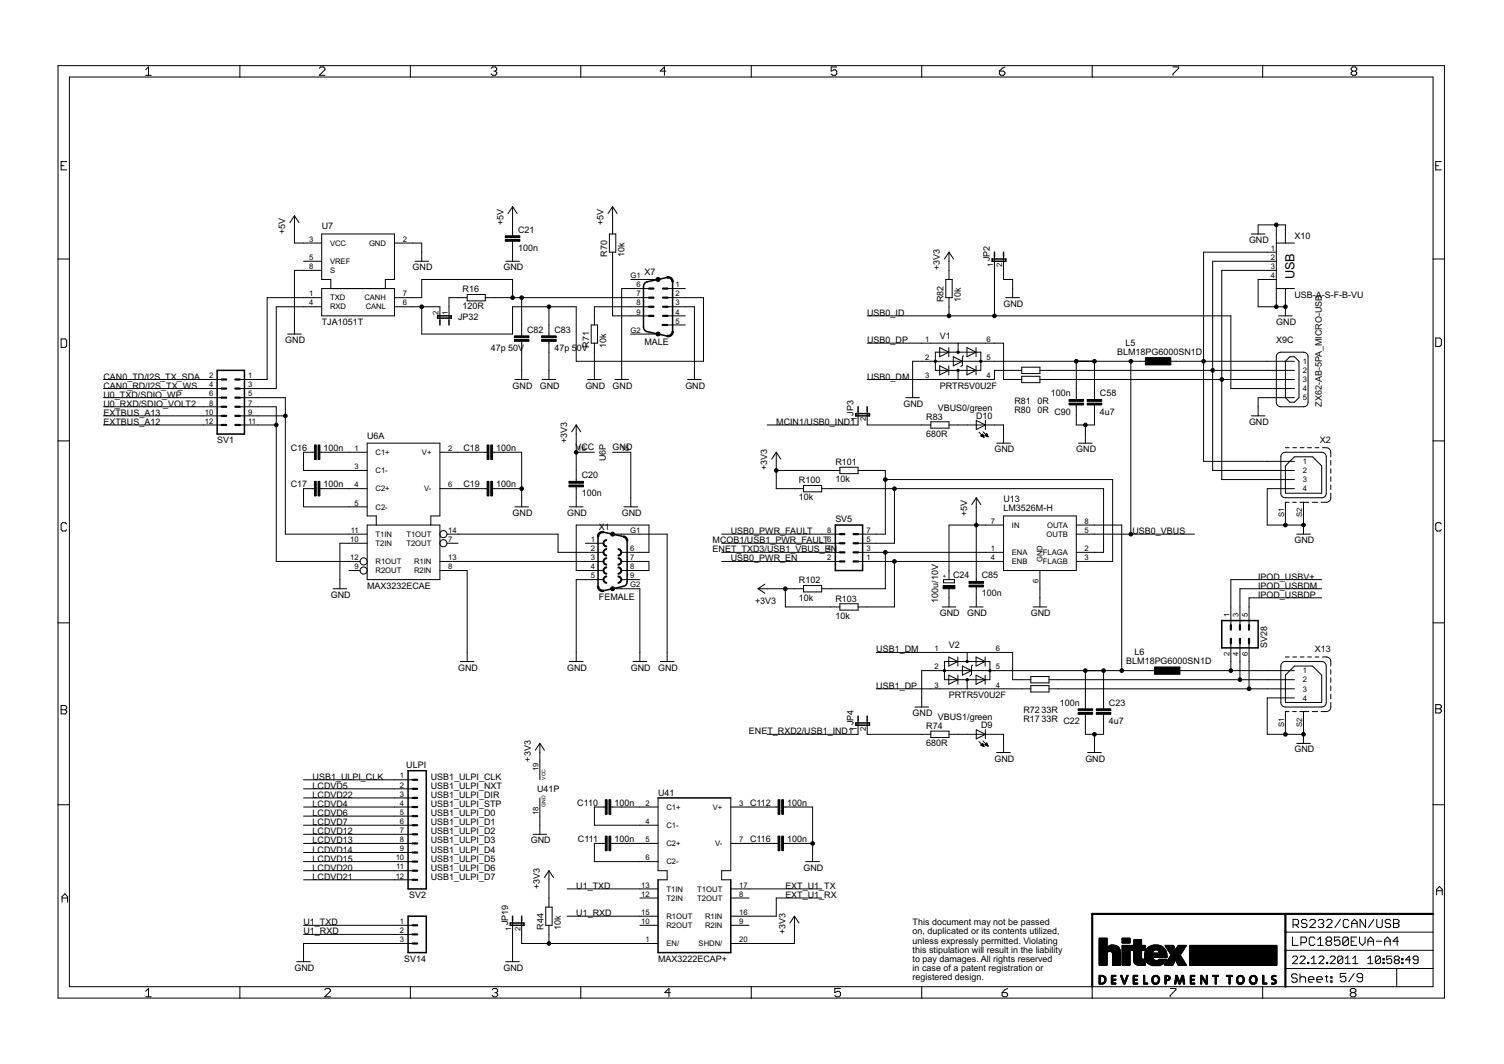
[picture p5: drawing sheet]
<svg xmlns="http://www.w3.org/2000/svg" width="420mm" height="297mm" viewBox="0 0 420 297" stroke-linecap="round" stroke-linejoin="round" font-family="sans-serif">
<defs><g id="words">
<text font-size="4" x="361.6" y="78" transform="rotate(-90 361.6 78)">USB</text>
<g font-size="2.8">
<text x="79.7" y="65.3" transform="rotate(-90 79.7 65.3)">+5V</text>
<text x="89.9" y="64">U7</text>
<text x="140.7" y="62.8" transform="rotate(-90 140.7 62.8)">+5V</text>
<text x="144.7" y="64.9">C21</text>
<text x="168.6" y="62.8" transform="rotate(-90 168.6 62.8)">+5V</text>
<text x="144.7" y="70">100n</text>
<text x="169.6" y="71.7" transform="rotate(-90 169.6 71.7)">R70</text>
<text x="174.4" y="71.7" transform="rotate(-90 174.4 71.7)">10k</text>
<text x="348.9" y="67.9">GND</text>
<text x="361.6" y="66.6">X10</text>
<text x="115.3" y="75.5">GND</text>
<text x="140.7" y="75.5">GND</text>
<text x="180" y="76.7">X7</text>
<text x="262.6" y="75.5" transform="rotate(-90 262.6 75.5)">+3V3</text>
<text x="276.5" y="72.9" transform="rotate(-90 276.5 72.9)">JP2</text>
<text x="129.2" y="81.6">R16</text>
<text x="361.6" y="83.1">USB-A-S-F-B-VU</text>
<text x="128" y="89.4">JP32</text>
<text x="129.2" y="86.4">120R</text>
<text x="242.3" y="88.2">USB0_ID</text>
<text x="263.6" y="84.4" transform="rotate(-90 263.6 84.4)">R82</text>
<text x="268.4" y="84.4" transform="rotate(-90 268.4 84.4)">10k</text>
<text x="280.3" y="85.6">GND</text>
<text x="79.7" y="95.8">GND</text>
<text x="89.9" y="90.7">TJA1051T</text>
<text x="147.3" y="92.9">C82</text>
<text x="154.9" y="92.9">C83</text>
<text x="242.3" y="95.8">USB0_DP</text>
<text x="262.6" y="94.5">V1</text>
<text x="356.5" y="90.7">GND</text>
<text x="356.5" y="95.8">X9C</text>
<text x="137.1" y="97.9">47p 50V</text>
<text x="154.9" y="97.9">47p 5</text>
<text x="161.2" y="97.9">0V</text>
<text x="164.6" y="97.1" transform="rotate(-90 164.6 97.1)">R71</text>
<text x="169.4" y="97.1" transform="rotate(-90 169.4 97.1)">10k</text>
<text x="180" y="96.4">MALE</text>
<text x="312.1" y="99.1">BLM18PG6000SN1D</text>
<text x="314.4" y="96.5">L5</text>
<text x="28.9" y="105.9">CAN0_TD/I2S_TX_SDA</text>
<text x="242.3" y="105.9">USB0_DM</text>
<text x="28.9" y="108.5">CAN0_RD/I2S_TX_WS</text>
<text x="28.9" y="111">U0_TXD/SDIO_WP</text>
<text x="28.9" y="113.6">U0_RXD/SDIO_VOLT2</text>
<text x="143.2" y="108.5">GND</text>
<text x="150.8" y="108.5">GND</text>
<text x="163.5" y="108.5">GND</text>
<text x="171.1" y="108.5">GND</text>
<text x="191.5" y="108.5">GND</text>
<text x="252.4" y="113.6">GND</text>
<text x="262.6" y="108.5">PRTR5V0U2F</text>
<text x="283.4" y="112.8">R81</text>
<text x="289.8" y="112.8">0R</text>
<text x="293.6" y="110.6">100n</text>
<text x="307.3" y="110.6">C58</text>
<text x="369.2" y="113.6" transform="rotate(-90 369.2 113.6)">ZX62-AB-5PA_MICRO-USB</text>
<text x="28.9" y="116.1">EXTBUS_A13</text>
<text x="28.9" y="118.6">EXTBUS_A12</text>
<text x="216.9" y="118.6">MCIN1/USB0_IND1</text>
<text x="238.4" y="116.1" transform="rotate(-90 238.4 116.1)">JP3</text>
<text x="258.8" y="117.1">R83</text>
<text x="262" y="114.7">VBUS0/green</text>
<text x="272.7" y="116.9">D10</text>
<text x="283.4" y="115.3">R80</text>
<text x="289.8" y="115.3">0R C90</text>
<text x="307.3" y="115.7">4u7</text>
<text x="348.9" y="118.6">GND</text>
<text x="60.7" y="123.7">SV1</text>
<text x="81.2" y="125.9">C16</text>
<text x="90.4" y="125.9">100n</text>
<text x="102.6" y="122.5">U6A</text>
<text x="129.5" y="125.9">C18</text>
<text x="138.6" y="125.9">100n</text>
<text x="158.4" y="123.7" transform="rotate(-90 158.4 123.7)">+3V3</text>
<text x="160.8" y="125.5">VCC</text>
<text x="171.1" y="125.5">GND</text>
<text x="258.8" y="121.9">680R</text>
<text x="368.7" y="123.7">X2</text>
<text x="169.2" y="128.8" transform="rotate(-90 169.2 128.8)">U6P</text>
<text x="214.3" y="131.3" transform="rotate(-90 214.3 131.3)">+3V3</text>
<text x="233.4" y="129.8">R101</text>
<text x="277.8" y="126.3">GND</text>
<text x="300.7" y="126.3">GND</text>
<text x="81.2" y="136">C17</text>
<text x="90.4" y="136">100n</text>
<text x="129.5" y="136">C19</text>
<text x="138.6" y="136">100n</text>
<text x="162.5" y="133.5">C20</text>
<text x="223.2" y="134.9">R100</text>
<text x="233.4" y="134.6">10k</text>
<text x="162.5" y="138.6">100n</text>
<text x="223.2" y="139.7">10k</text>
<text x="280.3" y="142.8">LM3526M-H</text>
<text x="280.3" y="140.2">U13</text>
<text x="143.2" y="144">GND</text>
<text x="158.4" y="144">GND</text>
<text x="167.3" y="147.9">X1</text>
<text x="173.7" y="144">GND</text>
<text x="204.2" y="149.1">USB0_PWR_FAULT</text>
<text x="233.4" y="145.8">SV5</text>
<text x="270.2" y="144" transform="rotate(-90 270.2 144)">+5V</text>
<text x="316.4" y="149.1">USB0_VBUS</text>
<text x="199.1" y="151.7">MCOB1/USB1_PWR_FAULT</text>
<text x="199.1" y="154.2">ENET_TXD3/USB1_VBUS_EN</text>
<text x="361.6" y="151.7">GND</text>
<text x="204.2" y="156.7">USB0_PWR_EN</text>
<text x="266.3" y="161.3">C24</text>
<text x="274.3" y="161.4">C85</text>
<text x="351.5" y="161.8">IPOD_USBV+</text>
<text x="92.4" y="166.9">GND</text>
<text x="102.6" y="164.4">MAX3232ECAE</text>
<text x="167.3" y="167.5">FEMALE</text>
<text x="223.2" y="167.7">10k</text>
<text x="223.2" y="162.9">R102</text>
<text x="233.4" y="167.9">R103</text>
<text x="274.3" y="166.5">100n</text>
<text x="351.5" y="164.4">IPOD_USBDM</text>
<text x="351.5" y="166.9">IPOD_USBDP</text>
<text x="210.9" y="168.7">+3V3</text>
<text x="233.4" y="172.7">10k</text>
<text x="262.1" y="168.3" transform="rotate(-90 262.1 168.3)">100u/10V</text>
<text x="262.6" y="172">GND</text>
<text x="270.2" y="172">GND</text>
<text x="288" y="172">GND</text>
<text x="244.8" y="182.1">USB1_DM</text>
<text x="265.1" y="180.9">V2</text>
<text x="314.6" y="185.4">BLM18PG6000SN1D</text>
<text x="316.9" y="182.9">L6</text>
<text x="354" y="180.9" transform="rotate(-90 354 180.9)">SV28</text>
<text x="367.3" y="182.1">X13</text>
<text x="128" y="187.2">GND</text>
<text x="158.4" y="187.2">GND</text>
<text x="176.2" y="187.2">GND</text>
<text x="183.8" y="187.2">GND</text>
<text x="244.8" y="192.3">USB1_DP</text>
<text x="265.1" y="194.8">PRTR5V0U2F</text>
<text x="296.1" y="197">100n</text>
<text x="309.8" y="197">C23</text>
<text x="238.4" y="202.5" transform="rotate(-90 238.4 202.5)">JP4</text>
<text x="255" y="199.9">GND</text>
<text x="258.8" y="203.5">R74</text>
<text x="262" y="201.1">VBUS1/green</text>
<text x="274.1" y="203.2">D9</text>
<text x="285.9" y="201.7">R17</text>
<text x="285.9" y="199.1">R72</text>
<text x="291" y="201.7">33R C22</text>
<text x="291" y="199.1">33R</text>
<text x="309.8" y="202.1">4u7</text>
<text x="209.2" y="205">ENET_RXD2/USB1_IND1</text>
<text x="258.8" y="208.3">680R</text>
<text x="113.5" y="214.4">ULPI</text>
<text x="148.3" y="212.6" transform="rotate(-90 148.3 212.6)">+3V3</text>
<text x="277.8" y="212.6">GND</text>
<text x="303.2" y="212.6">GND</text>
<text x="361.6" y="210.1">GND</text>
<text x="87.3" y="217.7">USB1_ULPI_CLK</text>
<text x="87.3" y="220.2">LCDVD5</text>
<text x="120.3" y="217.7">USB1_ULPI_CLK</text>
<text x="120.3" y="220.2">USB1_ULPI_NXT</text>
<text x="150.1" y="221">U41P</text>
<text x="87.3" y="225.3">LCDVD4</text>
<text x="87.3" y="227.8">LCDVD6</text>
<text x="87.3" y="222.8">LCDVD22</text>
<text x="120.3" y="222.8">USB1_ULPI_DIR</text>
<text x="120.3" y="225.3">USB1_ULPI_STP</text>
<text x="120.3" y="227.8">USB1_ULPI_D0</text>
<text x="161.3" y="224.9">C110</text>
<text x="171.6" y="224.9">100n</text>
<text x="183.8" y="222.1">U41</text>
<text x="209.5" y="224.9">C112</text>
<text x="219.9" y="224.9">100n</text>
<text x="87.3" y="230.4">LCDVD7</text>
<text x="87.3" y="232.9">LCDVD12</text>
<text x="120.3" y="230.4">USB1_ULPI_D1</text>
<text x="120.3" y="232.9">USB1_ULPI_D2</text>
<text x="87.3" y="238">LCDVD14</text>
<text x="87.3" y="235.5">LCDVD13</text>
<text x="120.3" y="235.5">USB1_ULPI_D3</text>
<text x="120.3" y="238">USB1_ULPI_D4</text>
<text x="148.3" y="235.5">GND</text>
<text x="161.5" y="235.1">C111</text>
<text x="171.6" y="235.1">100n</text>
<text x="209.5" y="235.1">C116</text>
<text x="219.9" y="235.1">100n</text>
<text x="87.3" y="245.6">LCDVD21</text>
<text x="87.3" y="243.1">LCDVD20</text>
<text x="87.3" y="240.5">LCDVD15</text>
<text x="120.3" y="240.5">USB1_ULPI_D5</text>
<text x="120.3" y="243.1">USB1_ULPI_D6</text>
<text x="120.3" y="245.6">USB1_ULPI_D7</text>
<text x="224.5" y="243.1">GND</text>
<text x="114.3" y="250.7">SV2</text>
<text x="150.8" y="248.2" transform="rotate(-90 150.8 248.2)">+3V3</text>
<text x="161" y="248.2">U1_TXD</text>
<text x="219.4" y="248.2">EXT_U1_TX</text>
<text x="219.4" y="250.7">EXT_U1_RX</text>
<text x="161" y="255.8">U1_RXD</text>
<text x="84.8" y="258.3">U1_TXD</text>
<text x="84.8" y="260.9">U1_RXD</text>
<text x="141.9" y="258.3" transform="rotate(-90 141.9 258.3)">JP19</text>
<text x="151.9" y="259.6" transform="rotate(-90 151.9 259.6)">R44</text>
<text x="156.7" y="259.6" transform="rotate(-90 156.7 259.6)">10k</text>
<text x="219.4" y="260.9" transform="rotate(-90 219.4 260.9)">+3V3</text>
<text x="255" y="258.3">This document may not be passed</text>
<text x="255" y="260.9">on, duplicated or its contents utilized,</text>
<text x="255" y="263.4">unless expressly permitted. Violating</text>
<text x="112.9" y="268.5">SV14</text>
<text x="183.8" y="268.5">MAX3222ECAP+</text>
<text x="255" y="265.9">this stipulation will result in the liability</text>
<text x="255" y="268.5">to pay damages. All rights reserved</text>
<text x="82.2" y="271">GND</text>
<text x="140.7" y="271">GND</text>
<text x="255" y="271">in case of a patent registration or</text>
<text x="255" y="273.6">registered design.</text>
</g>
<g font-size="2.4">
<text x="86.3" y="67.5">3</text>
<text x="92.2" y="68.6">VCC</text>
<text x="103.1" y="68.6">GND</text>
<text x="112.5" y="67.5">2</text>
<text x="355" y="70">1</text>
<text x="86.3" y="72.6">5</text>
<text x="86.3" y="75.1">8</text>
<text x="92.2" y="73.7">VREF</text>
<text x="92.2" y="76.2">S</text>
<text x="176.1" y="77.7">G1</text>
<text x="277.5" y="74.5" transform="rotate(-90 277.5 74.5)">1</text>
<text x="280" y="74.5" transform="rotate(-90 280 74.5)">2</text>
<text x="355" y="72.6">2</text>
<text x="355" y="75.1">3</text>
<text x="355" y="77.7">4</text>
<text x="86.3" y="82.7">1</text>
<text x="92.2" y="83.9">TXD</text>
<text x="101.8" y="83.9">CANH</text>
<text x="112.5" y="82.7">7</text>
<text x="177.8" y="80.2">6</text>
<text x="177.8" y="82.7">7</text>
<text x="188.7" y="80.2">1</text>
<text x="188.7" y="82.7">2</text>
<text x="86.3" y="85.3">4</text>
<text x="92.2" y="86.4">RXD</text>
<text x="102.2" y="86.4">CANL</text>
<text x="112.5" y="85.3">6</text>
<text x="122.5" y="87.8" transform="rotate(-90 122.5 87.8)">2</text>
<text x="125.1" y="87.8" transform="rotate(-90 125.1 87.8)">1</text>
<text x="177.8" y="85.3">8</text>
<text x="177.8" y="87.8">9</text>
<text x="188.7" y="85.3">3</text>
<text x="188.7" y="87.8">4</text>
<text x="176.1" y="92.9">G2</text>
<text x="188.7" y="90.4">5</text>
<text x="258.5" y="95.4">1</text>
<text x="275.6" y="95.4">6</text>
<text x="258.5" y="100.5">2</text>
<text x="275.6" y="100.5">5</text>
<text x="364" y="101.6">1</text>
<text x="58.4" y="105.6">2</text>
<text x="69.3" y="105.6">1</text>
<text x="258.5" y="105.6">3</text>
<text x="275.6" y="105.6">4</text>
<text x="364" y="104.2">2</text>
<text x="364" y="106.7">3</text>
<text x="58.4" y="108.1">4</text>
<text x="58.4" y="110.7">6</text>
<text x="58.4" y="113.2">8</text>
<text x="69.3" y="108.1">3</text>
<text x="69.3" y="110.7">5</text>
<text x="69.3" y="113.2">7</text>
<text x="364" y="109.2">4</text>
<text x="364" y="111.8">5</text>
<text x="57.2" y="115.8">10</text>
<text x="57.2" y="118.3">12</text>
<text x="69.3" y="115.8">9</text>
<text x="69.3" y="118.3">11</text>
<text x="239.4" y="117.6" transform="rotate(-90 239.4 117.6)">1</text>
<text x="241.9" y="117.6" transform="rotate(-90 241.9 117.6)">2</text>
<text x="99" y="125.9">1</text>
<text x="125.2" y="125.9">2</text>
<text x="161.4" y="125.9">16</text>
<text x="173.5" y="125.9">15</text>
<text x="99" y="131">3</text>
<text x="104.9" y="127">C1+</text>
<text x="117.9" y="127">V+</text>
<text x="364" y="129.6">1</text>
<text x="99" y="136.1">4</text>
<text x="104.9" y="137.2">C2+</text>
<text x="104.9" y="132.1">C1-</text>
<text x="118.5" y="137.2">V-</text>
<text x="125.2" y="136.1">6</text>
<text x="364" y="132.1">2</text>
<text x="364" y="134.6">3</text>
<text x="364" y="137.2">4</text>
<text x="99" y="141.1">5</text>
<text x="104.9" y="142.3">C2-</text>
<text x="98" y="148.8">11</text>
<text x="104.9" y="149.9">T1IN</text>
<text x="113.5" y="149.9">T1OUT</text>
<text x="125.2" y="148.8">14</text>
<text x="176" y="148.8">G1</text>
<text x="231.1" y="148.8">8</text>
<text x="242" y="148.8">7</text>
<text x="276.8" y="146.2">7</text>
<text x="282.7" y="147.3">IN</text>
<text x="292.4" y="149.9">OUTB</text>
<text x="292.5" y="147.3">OUTA</text>
<text x="303" y="146.2">8</text>
<text x="303" y="148.8">5</text>
<text x="358.7" y="144.5" transform="rotate(-90 358.7 144.5)">S1</text>
<text x="363.8" y="144.5" transform="rotate(-90 363.8 144.5)">S2</text>
<text x="97.9" y="151.3">10</text>
<text x="104.9" y="152.4">T2IN</text>
<text x="113.5" y="152.4">T2OUT</text>
<text x="125.2" y="151.3">7</text>
<text x="165.1" y="151.3">1</text>
<text x="165.1" y="153.8">2</text>
<text x="176" y="153.8">6</text>
<text x="231.1" y="153.8">4</text>
<text x="231.1" y="151.3">6</text>
<text x="242" y="153.8">3</text>
<text x="242" y="151.3">5</text>
<text x="276.8" y="153.8">1</text>
<text x="282.7" y="155">ENA</text>
<text x="291.3" y="155">FLAGA</text>
<text x="303" y="153.8">2</text>
<text x="97.9" y="156.4">12</text>
<text x="99" y="158.9">9</text>
<text x="104.9" y="157.5">R1OUT</text>
<text x="104.9" y="160">R2OUT</text>
<text x="115.7" y="160">R2IN</text>
<text x="115.7" y="157.5">R1IN</text>
<text x="125.2" y="158.9">8</text>
<text x="125.2" y="156.4">13</text>
<text x="165.1" y="156.4">3</text>
<text x="165.1" y="158.9">4</text>
<text x="165.1" y="161.5">5</text>
<text x="176" y="156.4">7</text>
<text x="176" y="158.9">8</text>
<text x="176" y="161.5">9</text>
<text x="231.1" y="156.4">2</text>
<text x="242" y="156.4">1</text>
<text x="276.8" y="156.4">4</text>
<text x="282.7" y="157.5">ENB</text>
<text x="291.3" y="156.9" transform="rotate(-90 291.3 156.9)">GND</text>
<text x="291.3" y="157.5">FLAGB</text>
<text x="303" y="156.4">3</text>
<text x="176" y="164">G2</text>
<text x="290.2" y="162.8" transform="rotate(-90 290.2 162.8)">6</text>
<text x="343.5" y="172.2" transform="rotate(-90 343.5 172.2)">1</text>
<text x="346" y="172.2" transform="rotate(-90 346 172.2)">3</text>
<text x="348.6" y="172.2" transform="rotate(-90 348.6 172.2)">5</text>
<text x="261" y="181.8">1</text>
<text x="278.2" y="181.8">6</text>
<text x="343.5" y="183.1" transform="rotate(-90 343.5 183.1)">2</text>
<text x="346" y="183.1" transform="rotate(-90 346 183.1)">4</text>
<text x="348.6" y="183.1" transform="rotate(-90 348.6 183.1)">6</text>
<text x="261" y="186.9">2</text>
<text x="261" y="191.9">3</text>
<text x="278.2" y="191.9">4</text>
<text x="278.2" y="186.9">5</text>
<text x="364" y="188">1</text>
<text x="364" y="190.5">2</text>
<text x="364" y="193.1">3</text>
<text x="364" y="195.6">4</text>
<text x="239.4" y="204" transform="rotate(-90 239.4 204)">1</text>
<text x="241.9" y="204" transform="rotate(-90 241.9 204)">2</text>
<text x="358.7" y="202.9" transform="rotate(-90 358.7 202.9)">S1</text>
<text x="363.8" y="202.9" transform="rotate(-90 363.8 202.9)">S2</text>
<text x="150.5" y="215.4" transform="rotate(-90 150.5 215.4)">19</text>
<text x="111.7" y="217.3">1</text>
<text x="111.7" y="219.9">2</text>
<text x="111.7" y="222.4">3</text>
<text x="111.7" y="225">4</text>
<text x="111.7" y="227.5">5</text>
<text x="150.5" y="227.5" transform="rotate(-90 150.5 227.5)">18</text>
<text x="180.3" y="225">2</text>
<text x="186.2" y="226.1">C1+</text>
<text x="199.2" y="226.1">V+</text>
<text x="206.5" y="225">3</text>
<text x="111.7" y="230">6</text>
<text x="111.7" y="232.6">7</text>
<text x="180.3" y="230">4</text>
<text x="186.2" y="231.1">C1-</text>
<text x="111.7" y="235.1">8</text>
<text x="111.7" y="237.6">9</text>
<text x="180.3" y="235.1">5</text>
<text x="186.2" y="236.2">C2+</text>
<text x="199.8" y="236.2">V-</text>
<text x="206.5" y="235.1">7</text>
<text x="110.6" y="240.2">10</text>
<text x="110.6" y="245.3">12</text>
<text x="110.7" y="242.7">11</text>
<text x="180.3" y="240.2">6</text>
<text x="186.2" y="241.3">C2-</text>
<text x="179.1" y="247.8">13</text>
<text x="179.1" y="250.3">12</text>
<text x="186.2" y="248.9">T1IN</text>
<text x="186.2" y="251.5">T2IN</text>
<text x="194.8" y="248.9">T1OUT</text>
<text x="194.8" y="251.5">T2OUT</text>
<text x="206.5" y="247.8">17</text>
<text x="206.5" y="250.3">8</text>
<text x="111.7" y="258">1</text>
<text x="179.1" y="255.4">15</text>
<text x="179.1" y="258">10</text>
<text x="186.2" y="256.5">R1OUT</text>
<text x="197" y="256.5">R1IN</text>
<text x="206.5" y="255.4">16</text>
<text x="206.5" y="258">9</text>
<text x="111.7" y="260.5">2</text>
<text x="111.7" y="263">3</text>
<text x="142.8" y="259.9" transform="rotate(-90 142.8 259.9)">1</text>
<text x="145.4" y="259.9" transform="rotate(-90 145.4 259.9)">2</text>
<text x="180.3" y="263">1</text>
<text x="186.2" y="259.1">R2OUT</text>
<text x="197" y="259.1">R2IN</text>
<text x="206.5" y="263">20</text>
<text x="186.2" y="264.2">EN/</text>
<text x="195.2" y="264.2">SHDN/</text>
</g>
<text font-size="2" x="264.5" y="161.4" transform="rotate(-90 264.5 161.4)">+</text>
<g font-size="1.6">
<text x="152.3" y="217.7" transform="rotate(-90 152.3 217.7)">VCC</text>
<text x="152.3" y="225.3" transform="rotate(-90 152.3 225.3)">GND</text>
</g>
</g></defs>
<g fill="#000" stroke="#000" stroke-width=".28">
<path d="M16.2 18.3v54zM40.7 19.5l.8-.8zM41.5 18.7v2.3zM16.2 18.3h50.8zM89.2 19.1l.4-.4zM89.6 18.7h.8zM90.8 19.1v.4zM90.4 18.7l.4 .4zM67 18.3h47.6zM137.2 19.1l.4-.4zM137.6 18.7h.8zM138.4 18.7l.4 .4z"/>
<path d="M138 19.9h.4zM138.4 19.9l.4 .4zM138.8 19.1v.4zM138.8 19.5l-.4 .4zM114.6 18.3h47.6zM184.4 19.9h1.6zM185.6 18.7l-1.2 1.2zM162.2 18.3h47.7zM209.9 18.3v3.2zM232.2 18.7v1.2zM232.2 19.9l.8-.4zM233 19.5h.4z"/>
<path d="M233.4 19.5l.4 .4zM232.2 18.7h1.6zM233.8 19.9v.7zM209.9 18.3h47.6zM257.5 18.3v3.2zM279.2 19.9v.7zM280 19.1l-.8 .8zM279.2 19.9h1.2zM280 19.1l.7-.4zM257.5 18.3h47.6zM305.1 18.3v3.2zM327.7 18.7h1.5z"/>
<path d="M329.2 18.7v.4zM329.2 19.1l-1.5 1.5zM305.1 18.3h47.6zM352.7 18.3v3.2zM377.5 19.1l.4-.4zM377.5 19.1v.4zM377.9 18.7h.7zM377.5 19.5l.4 .4zM377.9 19.9h.7zM378.6 18.7l.4 .4zM378.6 19.9l.4 .4zM379 19.1v.4z"/>
<path d="M378.6 19.9l.4-.4zM352.7 18.3h50.8zM19.4 21.5v50.8zM40.7 21h1.5zM19.4 21.5h47.6zM67 18.3v3.2zM89.2 21l1.6-1.5zM89.2 21h1.6zM67 21.5h47.6zM114.6 18.3v3.2zM137.2 20.6l.4 .4zM137.6 21h.8z"/>
<path d="M138.8 20.3v.3zM138.8 20.6l-.4 .4zM114.6 21.5h47.6zM162.2 18.3v3.2zM185.6 18.7v2.3zM162.2 21.5h47.7zM232.2 20.6l.4 .4zM232.6 21h.8zM233.4 21l.4-.4zM209.9 21.5h47.6zM279.2 20.6l.4 .4zM279.6 21h.8z"/>
<path d="M280.4 21l.3-.4zM280.7 20.3v.3zM280.4 19.9l.3 .4zM257.5 21.5h47.6zM327.7 20.6v.4zM305.1 21.5h47.6zM377.5 20.3v.3zM377.9 19.9l-.4 .4zM377.5 20.6l.4 .4zM377.9 21h.7zM379 20.3v.3zM378.6 21l.4-.4z"/>
<path d="M352.7 21.5h47.6zM17.1 45.1v2.3zM17.1 47.4h1.5zM17.1 46.3h.8zM17.1 45.1h1.5zM143.2 57.7l-1.3 1.9zM143.2 57.7l1.3 1.9zM171.1 57.7l-1.2 1.9zM171.1 57.7l1.3 1.9zM401.1 45.1v2.3zM401.1 47.4h1.6zM401.1 46.3h.8z"/>
<path d="M401.1 45.1h1.6zM16.2 72.3v50.8zM16.2 72.3h3.2zM19.4 72.3v50.8zM82.3 60.2v2.6zM82.3 60.2l-1.3 1.9zM82.3 75.5v15.2zM82.3 62.8v5.1zM82.3 60.2l1.2 1.9zM84.8 67.9h5.1zM84.8 72.9h5.1zM84.8 75.5h5.1z"/>
<path d="M82.3 75.5h2.5zM82.3 67.9h2.5zM89.9 65.3h20.3zM89.9 65.3v12.7zM89.9 78h2.5zM107.7 78v2.6zM110.2 65.3v12.7zM107.7 78h2.5zM110.2 67.9h5.1zM115.3 67.9h2.5zM115.9 72.9h3.8zM117.8 70.4v2.5z"/>
<path d="M117.8 67.9v2.5zM117.8 78h25.4zM141.3 72.9h3.8zM143.2 62.8v2.5zM143.2 67.9v2.5zM143.2 65.3v.5zM143.2 67.4v.5zM143.2 57.7v2.5zM143.2 70.4v2.5zM143.2 60.2v2.6zM143.2 78v5.1zM170.2 65.3v5.1z"/>
<path d="M171.1 62.8v2.5zM171.1 70.4v2.5zM171.1 57.7v2.5zM171.1 60.2v2.6zM172 65.3v5.1zM170.2 65.3h1.8zM170.2 70.4h1.8zM176.2 78h5.1zM181.3 78h2.5zM264.2 78v5.1zM265.1 75.5v2.5zM265.1 70.4v2.5z"/>
<path d="M265.1 70.4l-1.3 1.9zM265.1 72.9v2.6zM264.2 78h1.8zM265.1 70.4l1.3 1.9zM277.8 72.9v2.6zM277.8 71.7v1.2zM277.8 75.5v12.7zM280.4 72.9v2.6zM280.4 71.7v1.2zM280.4 75.5v2.5zM280.4 78h2.5zM282.9 78v2.6z"/>
<path d="M336.2 70.4h17.8zM338.8 72.9v30.5zM341.3 75.5v30.4zM349.6 65.3h3.8zM351.5 62.8v2.5zM351.5 78v7.6zM351.5 62.8h5.1zM354 70.4h2.6zM354 72.9h2.6zM354 75.5h2.6zM354 78h2.6zM351.5 78h2.5z"/>
<path d="M338.8 72.9h15.2zM341.3 75.5h12.7zM356.6 67.9v12.7zM356.6 67.9h5zM356.6 65.3v2.6zM356.6 62.8v2.5zM359.1 65.3v2.6zM359.1 62.8v2.5zM356.6 62.8h2.5zM400.3 21.5v50.8zM400.3 72.3h3.2zM403.5 18.3v54z"/>
<path d="M17.1 94.6v2.4zM17.1 97h1.1zM18.6 96.6l-.4 .4zM17.1 94.6h1.1zM18.6 95v1.6zM18.2 94.6l.4 .4zM74.6 83.1v22.8zM77.2 85.6v22.9zM80.3 93.3h3.9zM82.3 90.7v2.6zM84.8 83.1h5.1zM84.8 85.6h5.1z"/>
<path d="M74.6 83.1h10.2zM77.2 85.6h7.6zM89.9 80.6v7.6zM89.9 88.2h20.3zM92.4 78v2.6zM92.4 80.6h15.3zM110.2 80.6v7.6zM89.9 80.6h20.3zM110.2 83.1h5.1zM110.2 85.6h5.1zM115.3 85.6h2.5zM115.3 83.1h2.5z"/>
<path d="M117.8 85.6v7.7zM117.8 78v5.1zM122.9 85.6v2.6zM122.9 88.2v1.3zM117.8 85.6h5.1zM125.4 85.6v2.6zM125.4 88.2v1.3zM125.4 83.1v2.5zM128 83.1h2.5zM125.4 83.1h2.6zM130.5 84h5.1zM130.5 82.2v1.8z"/>
<path d="M130.5 82.2h5.1zM135.6 82.2v1.8zM135.6 83.1h2.5zM138.1 83.1h5.1zM143.2 85.6h10.2zM143.2 85.6v7.7zM117.8 93.3h25.4zM143.2 83.1h2.5zM145.7 90.7v2.6zM145.7 95.8v2.5zM145.7 93.3v.5zM145.7 95.3v.5z"/>
<path d="M145.7 83.1h30.5zM145.7 83.1v7.6zM153.4 90.7v2.6zM153.4 95.8v2.5zM153.4 93.3v.5zM153.4 95.3v.5zM153.4 85.6h7.6zM153.4 85.6v5.1zM161 85.6v15.3zM165.2 90.7v5.1zM166.1 88.2v2.5zM166.1 95.8v2.5z"/>
<path d="M166.1 98.3v5.1zM166.1 85.6v2.6zM166.1 85.6h10.1zM166.9 90.7v5.1zM165.2 90.7h1.7zM165.2 95.8h1.7zM171.1 72.9v15.3zM173.7 80.6v22.8zM176.2 80.6h5.1zM176.2 83.1h5.1zM176.2 85.6h5.1zM176.2 88.2h5.1z"/>
<path d="M176.2 93.3h5.1zM173.7 80.6h2.5zM171.1 88.2h5.1zM181.3 93.3h2.5zM186.4 80.6h5.1zM186.4 83.1h5.1zM186.4 85.6h5.1zM186.4 88.2h5.1zM186.4 90.7h5.1zM191.5 85.6h2.5zM191.5 83.1h5zM257.5 95.8h2.5z"/>
<path d="M242.3 95.8h15.2zM261.3 98.3h6.4zM262.5 99.6l2.5-1.3zM262.5 97v2.6zM262.5 97l2.5 1.3zM265 97v1.3zM265 98.3v1.3zM265.1 83.1v2.5zM265.1 85.6v2.6zM242.3 88.2h22.8zM266 78v5.1zM264.2 83.1h1.8z"/>
<path d="M266.3 99.6v2.5zM267.7 98.3h6.3zM267.7 95.8v2.5zM260 95.8h7.7zM267.7 95.8h7.6zM268.9 99.7v1.2zM269.2 99.3l-.3 .4zM270.1 99.6l2.6-1.3zM270.1 97v2.6zM270.1 97l2.6 1.3zM272.7 97v1.3zM272.7 98.3v1.3z"/>
<path d="M274 98.3v5.1zM275.3 95.8h2.5zM265.1 88.2h12.7zM277.8 95.8h2.6zM281 83.1h3.8zM282.9 80.6v2.5zM277.8 88.2h66.1zM351.5 85.6h5.1zM356.6 99.6v12.7zM356.6 80.6h5zM356.6 80.6v2.5zM356.6 85.6h2.5z"/>
<path d="M356.6 83.1v2.5zM357.2 88.2h3.8zM357.8 98.3h6.4zM359.1 80.6v2.5zM359.1 85.6v2.6zM359.1 83.1v2.5zM360.3 99.6l-1.2 1.3zM360.3 99.6h1.3zM361.6 99.6l1.3 1.3zM401.1 94.4v2.3zM401.1 96.7h1.2zM402.3 96.7l.4-.4z"/>
<path d="M401.1 94.4h1.2zM402.7 94.8v1.5zM402.3 94.4l.4 .4zM28.9 108.5h28zM28.9 116.1h28zM28.9 113.6h28zM56.9 105.9h5zM56.9 108.5h5zM56.9 111h5zM56.9 113.6h5zM56.9 116.1h5zM56.9 118.6h5z"/>
<path d="M28.9 105.9h28zM28.9 118.6h28zM28.9 111h28zM67 105.9h5.1zM67 108.5h5.1zM67 111h5.1zM67 113.6h5.1zM67 116.1h5.1zM67 118.6h5.1zM72.1 116.1h7.6zM72.1 118.6h5.1zM72.1 105.9h2.5z"/>
<path d="M72.1 108.5h5.1zM77.2 113.6v5zM72.1 113.6h5.1zM79.7 111v5.1zM72.1 111h7.6zM143.8 105.9h3.8zM145.7 103.4v2.5zM145.7 98.3v5.1zM151.4 105.9h3.9zM153.4 103.4v2.5zM153.4 98.3v5.1zM161 118.6l-1.3 1.9z"/>
<path d="M161 100.9h35.5zM164.1 105.9h3.9zM166.1 103.4v2.5zM171.8 105.9h3.8zM173.7 103.4v2.5zM192.1 105.9h3.8zM194 103.4v2.5zM194 85.6v17.8zM196.5 83.1v17.8zM239.7 116.1v2.5zM239.7 114.8v1.3zM214.3 118.6h25.4z"/>
<path d="M242.3 116.1v2.5zM242.3 114.8v1.3zM242.3 118.6h15.2zM253 111h3.9zM255 108.5v2.5zM255 100.9v7.6zM255 100.9h2.5zM257.5 100.9h2.5zM257.5 105.9h2.5zM257.5 118.6h2.5zM242.3 105.9h15.2zM260 100.9h15.3z"/>
<path d="M260 119.5h5.1zM260 117.8v1.7zM261.3 98.3v5.1zM262.5 104.7l2.5-1.3zM262.5 102.1v2.6zM262.5 102.1l2.5 1.3zM265 102.1v1.3zM265 103.4v1.3zM260 117.8h5.1zM265.1 117.8v1.7zM266.3 102.1l2.6-1.2zM261.3 103.4h6.4z"/>
<path d="M267.7 103.4v2.5zM260 105.9h7.7zM267.7 105.9h7.6zM265.1 118.6h2.6zM266.3 99.6l2.6 1.3zM268.9 100.9v1zM268.9 101.9l-.5 .5zM270.1 104.7l2.6-1.3zM270.1 102.1v2.6zM270.2 118.6h2.5zM267.7 118.6h2.5zM270.1 102.1l2.6 1.3z"/>
<path d="M272.7 102.1v1.3zM272.7 103.4v1.3zM272.7 117.4l2.6 1.2zM272.7 117.4v1.2zM272.7 118.6v1.3zM272.7 118.6h2.6zM267.7 103.4h6.3zM272.7 119.9l2.6-1.3zM275.3 117.4v1.2zM275.3 118.6v1.3zM275.3 105.9h2.5zM275.3 100.9h2.5z"/>
<path d="M275.3 118.6h2.5zM277.8 118.6h2.6zM277.8 103.4v2.5zM280.4 118.6v2.6zM280.4 95.8v10.1zM282.9 105.9h2.5zM282.9 103.4h2.5zM280.4 105.9h2.5zM277.8 103.4h5.1zM285.4 106.8h5.1zM285.4 105.1v1.7zM285.4 104.3h5.1z"/>
<path d="M285.4 102.5v1.8zM285.4 105.1h5.1zM290.5 105.1v1.7zM285.4 102.5h5.1zM290.5 102.5v1.8zM290.5 105.9h2.6zM290.5 103.4h2.6zM293.1 103.4h45.7zM293.1 105.9h48.2zM300.7 113.6v2.5zM300.7 108.5v2.5zM300.7 113.1v.5z"/>
<path d="M300.7 111v.5zM300.7 116.1v2.5zM300.7 100.9v7.6zM300.7 118.6h2.5zM305.8 108.5v2.5zM305.8 113.6v2.5zM305.8 111v.5zM305.8 113.1v.5zM305.8 116.1v2.5zM303.2 118.6h2.6zM300.7 100.9h5.1zM305.8 100.9v7.6z"/>
<path d="M277.8 100.9h28zM305.8 100.9h10.1zM318.5 100.9h2.5zM315.9 100.9h2.6zM326.1 100.9h2.5zM328.6 100.9h7.6zM336.2 70.4v30.5zM338.8 103.4h15.2zM341.3 105.9h12.7zM343.9 88.2v20.3zM349.6 116.1h3.8zM351.5 113.6v2.5z"/>
<path d="M351.5 111v2.6zM354 100.9h7.6zM354 103.4h7.6zM354 105.9h7.6zM354 108.5h7.6zM354 111h7.6zM351.5 111h2.5zM343.9 108.5h10.1zM336.2 100.9h17.8zM357.8 113.6h6.4zM359.1 100.9v10.1zM359.1 111l1.2 1.3z"/>
<path d="M360.3 112.3h1.3zM361.6 112.3l1.3-1.3zM362.9 100.9v10.1zM365.4 99.6v12.7zM16.2 123.1v50.8zM16.2 123.1h3.2zM19.4 123.1v50.8zM84.8 126.3h2.5zM84.8 136.4h2.5zM84.8 126.3v5zM87.3 126.3h.5zM87.3 136.4h.5z"/>
<path d="M89.4 126.3h.5zM89.4 136.4h.5zM89.9 126.3h2.5zM89.9 136.4h2.5zM97.5 136.4h5.1zM97.5 131.3h5.1zM97.5 126.3h5.1zM92.4 126.3h5.1zM92.4 136.4h5.1zM84.8 131.3h12.7zM102.6 123.7h20.3zM122.9 123.7v20.3z"/>
<path d="M122.9 126.3h5.1zM122.9 136.4h5.1zM128 136.4h5zM133 126.3h2.6zM133 136.4h2.6zM128 126.3h5zM135.6 126.3h.5zM135.6 136.4h.5zM137.6 126.3h.5zM137.6 136.4h.5zM138.1 126.3h2.6zM138.1 136.4h2.6z"/>
<path d="M140.7 126.3h5zM140.7 136.4h5zM145.7 139v2.5zM145.7 126.3v10.1zM145.7 136.4v2.6zM161 126.3h5.1zM161 118.6v2.6zM161 131.3v2.6zM161 136.4v2.6zM161 133.9v.5zM161 135.9v.5zM161 139v2.5z"/>
<path d="M161 121.2v5.1zM161 126.3v5zM161 118.6l1.2 1.9zM171.1 126.3h5.1zM176.2 139v2.5zM176.2 126.3v12.7zM216.9 126.3v2.5zM216.9 126.3l-1.3 1.9zM216.9 131.3v5.1zM216.9 128.8v2.5zM216.9 126.3l1.2 1.9zM221.9 136.4h2.6z"/>
<path d="M216.9 136.4h5zM224.5 137.3h5.1zM224.5 135.5v1.8zM224.5 135.5h5.1zM229.6 135.5v1.8zM229.6 136.4h2.5zM232.1 131.3h2.5zM216.9 131.3h15.2zM232.1 136.4h17.8zM234.6 132.2h5.1zM234.6 130.5v1.7zM234.6 130.5h5.1z"/>
<path d="M239.7 130.5v1.7zM239.7 131.3h2.6zM242.3 131.3h5zM247.3 133.9h63.5zM247.3 131.3v2.6zM249.9 136.4h58.4zM272.7 139l-1.2 1.9zM273.5 120.7l1.4 1.4zM274 121.7l.5-.5zM274 121.6h.7zM274.2 121.8h.6zM274.2 121.5h.5z"/>
<path d="M274.3 121.4h.3zM274.4 121.3h.2zM274.4 121.9h.4zM274.5 121.2l.4 .9zM274.6 120.5l1.4 1.4zM274 121.7l.9 .4zM275.1 121.6l.6-.5zM275.2 121.5h.6zM275.3 121.6h.6zM275.3 121.4h.5zM275.4 121.3h.3zM275.5 121.2h.2z"/>
<path d="M275.6 121.8h.3zM275.7 121.1l.3 .8zM275.1 121.6l.9 .3zM278.4 123.7h3.9zM280.4 121.2v2.5zM301.3 123.7h3.8zM303.2 121.2v2.5zM303.2 118.6v2.6zM308.3 136.4v17.8zM310.8 133.9v22.8zM336.2 100.9v27.9zM338.8 103.4v27.9z"/>
<path d="M341.3 105.9v28zM354 128.8h7.6zM354 131.3h7.6zM354 133.9h7.6zM354 136.4h7.6zM354 136.4v10.2zM338.8 131.3h15.2zM341.3 133.9h12.7zM336.2 128.8h17.8zM357.8 127.5v10.2zM359.1 139h10.1zM359.1 126.3h10.1z"/>
<path d="M359.1 130.1v7.6zM359.1 137.7h10.1zM359.1 125h1.1zM361.1 125h1.1zM361.6 127.5l-2.5 2.6zM363.2 125h1.1zM365.3 125h1.1zM361.6 127.5h5.1zM366.7 127.5l2.5 2.6zM367.4 125h1zM369.2 130.1v7.6zM369.4 125h1.1z"/>
<path d="M370.5 127.5v10.2zM371.8 137.7v1.3zM371.8 135.4v1.3zM371.8 133.1v1.3zM371.8 130.8v1.3zM371.8 128.5v1.3zM371.8 126.3v1.3zM400.3 72.3v50.8zM400.3 123.1h3.2zM403.5 72.3v50.8zM17.1 146.3v1.6zM17.1 147.9l.4 .4z"/>
<path d="M17.5 145.9l-.4 .4zM17.5 148.3h.7zM17.5 145.9h.7zM18.6 147.9l-.4 .4zM18.2 145.9l.4 .4zM77.2 118.6v38.1zM79.7 116.1v33zM84.8 136.4v5.1zM95 151.7v10.1zM97.5 149.1h5.1zM97.5 151.7h5.1zM97.5 156.7h3.1z"/>
<path d="M97.5 159.3h3.1zM97.5 141.5h5.1zM84.8 141.5h12.7zM95 151.7h2.5zM79.7 149.1h17.8zM77.2 156.7h20.3zM102.6 123.7v20.3zM102.6 146.6v15.2zM105.1 144v2.6zM102.6 144h2.5zM102.6 146.6h2.5zM120.4 144v2.6z"/>
<path d="M105.1 146.6h15.3zM120.4 144h2.5zM120.4 146.6h2.5zM122.9 159.3h5.1zM122.9 156.7h5.1zM124.9 151.7h3.1zM124.9 149.1h3.1zM128 159.3h2.5zM128 156.7h35.5zM128 149.1h27.9zM130.5 159.3v22.8zM143.8 141.5h3.8z"/>
<path d="M155.9 149.1v5.1zM159.1 141.5h3.8zM161 146.6v12.7zM161 146.6h20.3zM163.5 151.7h5.1zM163.5 154.2h5.1zM163.5 156.7h5.1zM163.5 159.3h5.1zM155.9 154.2h7.6zM161 159.3h2.5zM171.1 149.1h2.6zM174.3 141.5h3.8z"/>
<path d="M173.7 154.2h5.1zM173.7 156.7h5.1zM173.7 159.3h5.1zM173.7 149.1h5.1zM178.8 149.1h7.6zM178.8 156.7h2.5zM181.3 146.6v7.6zM178.8 154.2h2.5zM178.8 159.3h2.5zM181.3 156.7v2.6zM186.4 149.1v33zM201.6 156.7h28z"/>
<path d="M201.6 151.7h28zM229.6 156.7h5zM229.6 154.2h5zM229.6 151.7h5zM229.6 149.1h5zM201.6 149.1h28zM201.6 154.2h28zM239.7 156.7h5.1zM239.7 154.2h5.1zM239.7 151.7h5.1zM239.7 149.1h5.1zM244.8 149.1h2.5z"/>
<path d="M244.8 154.2h2.5zM244.8 151.7h5.1zM247.3 133.9v15.2zM247.3 154.2h28zM244.8 156.7h5.1zM249.9 136.4v15.3zM265.1 159.3v2.5zM265.1 146.6v12.7zM265.1 146.6h7.6zM272.7 139v2.5zM272.7 159.3v2.5zM272.7 141.5v5.1z"/>
<path d="M272.7 146.6v12.7zM272.7 139l1.3 1.9zM275.3 146.6h5.1zM275.3 154.2h5.1zM275.3 156.7h5.1zM272.7 146.6h2.6zM249.9 156.7h25.4zM280.4 144h20.3zM280.4 144v15.3zM300.7 144v15.3zM280.4 159.3h20.3zM300.7 146.6h5.1z"/>
<path d="M300.7 149.1h5.1zM300.7 154.2h5.1zM300.7 156.7h5.1zM305.8 146.6h7.6zM305.8 149.1h10.1zM305.8 154.2h2.5zM305.8 156.7h5zM313.4 146.6v40.6zM315.9 100.9v48.2zM315.9 149.1h17.8zM354 146.6h5.1zM359.1 141.5v2.5z"/>
<path d="M359.1 140.2h1zM359.1 140.2v1.3zM359.1 144v2.6zM361.1 140.2h1zM362.2 149.1h3.9zM363.1 140.2h1.1zM364.2 141.5v2.5zM364.2 140.2h1.4zM364.2 140.2v1.3zM364.2 146.6v2.5zM364.2 144v2.6zM359.1 146.6h5.1z"/>
<path d="M366.6 140.2h1.5zM369.1 140.2h1.4zM401.1 146.3v1.6zM401.1 147.9l.4 .4zM401.1 146.3l.4-.4zM401.5 148.3h.8zM401.5 145.9h.8zM402.3 148.3l.4-.4zM402.3 145.9l.4 .4zM16.2 173.9v50.8zM16.2 173.9h3.2zM19.4 173.9v50.8z"/>
<path d="M93 164.4h3.9zM95 161.8v2.6zM102.6 161.8h20.3zM122.9 146.6v15.2zM161 161.8v20.3zM163.5 161.8h5.1zM161 161.8h2.5zM171.1 164.4h2.6zM173.7 161.8h5.1zM173.7 164.4h5.1zM178.8 164.4v17.7zM211.8 164.4l1.9 1.2z"/>
<path d="M211.8 164.4l1.9-1.3zM211.8 164.4h2.5zM214.3 164.4h5.1zM219.4 164.4h2.5zM219.4 164.4v5zM219.4 169.4h12.7zM221.9 164.4h2.6zM224.5 165.2h5.1zM224.5 163.5v1.7zM224.5 163.5h5.1zM229.6 163.5v1.7zM229.6 164.4h2.5z"/>
<path d="M232.1 169.4h2.5zM232.1 164.4h15.2zM234.6 170.3h5.1zM234.6 168.6v1.7zM234.6 168.6h5.1zM239.7 168.6v1.7zM239.7 169.4h2.6zM242.3 169.4h7.6zM247.3 154.2v10.2zM249.9 156.7v12.7zM263.2 169.4h3.8zM263.6 162.7h3z"/>
<path d="M263.6 161.8v.9zM263.6 161.8h3zM265.1 164.4v2.5zM265.1 166.9v2.5zM266.6 161.8v.9zM270.8 169.4h3.8zM272.7 164.4v2.5zM272.7 161.8v.5zM272.7 163.9v.5zM272.7 166.9v2.5zM288.6 169.4h3.8zM290.5 166.9v2.5z"/>
<path d="M290.5 159.3v5.1zM290.5 164.4v2.5zM343.9 169.4v5.1zM343.9 161.8v7.6zM343.9 161.8h25.3zM346.4 169.4v5.1zM346.4 164.4v5zM346.4 164.4h22.8zM348.9 169.4v5.1zM348.9 166.9v2.5zM348.9 166.9h20.3zM400.3 123.1v50.8z"/>
<path d="M400.3 173.9h3.2zM403.5 123.1v50.8zM17.1 197v2.3zM17.1 197h1.1zM17.1 198.1h1.1zM18.2 197l.4 .4zM18.2 198.1l.4 .4zM17.1 199.3h1.1zM18.6 197.4v.3zM18.6 197.7l-.4 .4zM18.6 198.5v.4zM18.6 198.9l-.4 .4z"/>
<path d="M128.6 184.7h3.8zM130.5 182.1v2.6zM159.1 184.7h3.8zM161 182.1v2.6zM176.8 184.7h3.9zM178.8 182.1v2.6zM184.5 184.7h3.8zM186.4 182.1v2.6zM255.6 197.4h3.8zM257.5 194.8v2.6zM257.5 187.2v7.6zM257.5 187.2h2.5z"/>
<path d="M260 187.2h2.6zM260 182.1h2.6zM260 192.3h2.6zM244.8 182.1h15.2zM244.8 192.3h15.2zM262.6 187.2h15.2zM263.8 184.7h6.4zM263.8 184.7v5.1zM265 185.9l2.6-1.2zM265 183.4v2.5zM265 191l2.6-1.2zM265 188.5v2.5z"/>
<path d="M265 183.4l2.6 1.3zM267.6 183.4v1.3zM267.6 184.7v1.2zM265 188.5l2.6 1.3zM267.6 188.5v1.3zM267.6 189.8v1.2zM268.9 185.9v2.6zM268.9 188.5l2.5-1.3zM270.2 184.7h6.3zM263.8 189.8h6.4zM270.2 182.1v2.6zM262.6 182.1h7.6z"/>
<path d="M270.2 182.1h7.6zM270.2 189.8v2.5zM262.6 192.3h7.6zM270.2 192.3h7.6zM268.9 185.9l2.5 1.3zM271.4 186v1.2zM271.4 187.2v1.1zM271.4 188.3l-.4 .4zM271.7 185.7l-.3 .3zM272.7 185.9l2.5-1.2zM272.7 183.4v2.5zM272.7 191l2.5-1.2z"/>
<path d="M272.7 188.5v2.5zM272.7 183.4l2.5 1.3zM275.2 183.4v1.3zM275.2 184.7v1.2zM272.7 188.5l2.5 1.3zM275.2 188.5v1.3zM275.2 189.8v1.2zM276.5 184.7v5.1zM270.2 189.8h6.3zM277.8 182.1h2.6zM277.8 192.3h2.6zM277.8 187.2h2.6z"/>
<path d="M280.4 182.1h2.5zM282.9 182.1v7.7zM282.9 189.8h2.5zM285.4 192.3h2.6zM285.4 189.8h2.6zM280.4 192.3h5zM288 193.2h5.1zM288 191.4v1.8zM288 190.6h5.1zM288 188.9v1.7zM288 191.4h5.1zM293.1 191.4v1.8z"/>
<path d="M288 188.9h5.1zM293.1 188.9v1.7zM293.1 192.3h2.5zM293.1 189.8h2.5zM295.6 189.8h50.8zM295.6 192.3h53.3zM303.2 194.8v2.6zM303.2 199.4v.5zM303.2 197.4v.5zM303.2 187.2v7.6zM308.3 194.8v2.6zM308.3 197.4v.5z"/>
<path d="M308.3 199.4v.5zM303.2 187.2h5.1zM308.3 187.2v7.6zM280.4 187.2h27.9zM308.3 187.2h5.1zM321 187.2h2.5zM313.4 187.2h7.6zM328.6 187.2h2.6zM331.2 187.2h12.7zM343.9 179.6v5.1zM343.9 187.2h10.1zM343.9 184.7v2.5z"/>
<path d="M346.4 179.6v5.1zM346.4 189.8h7.6zM346.4 184.7v5.1zM348.9 179.6v5.1zM348.9 192.3h5.1zM348.9 184.7v7.6zM354 187.2h7.6zM354 189.8h7.6zM354 192.3h7.6zM354 194.8h7.6zM354 194.8v10.2zM357.8 185.9v10.2z"/>
<path d="M359.1 197.4h10.1zM359.1 184.7h10.1zM359.1 188.5v7.6zM359.1 196.1h10.1zM359.1 198.6h1zM359.1 183.4h1.1zM359.1 198.6v1.3zM361.1 198.6h1zM361.1 183.4h1.1zM361.6 185.9l-2.5 2.6zM363.1 198.6h1.1zM363.2 183.4h1.1z"/>
<path d="M364.2 198.6h1.4zM364.2 198.6v1.3zM365.3 183.4h1.1zM366.6 198.6h1.5zM361.6 185.9h5.1zM366.7 185.9l2.5 2.6zM367.4 183.4h1zM369.1 198.6h1.4zM369.2 188.5v7.6zM369.4 183.4h1.1zM370.5 185.9v10.2zM371.8 196.1v1.3z"/>
<path d="M371.8 193.8v1.3zM371.8 191.5v1.3zM371.8 189.2v1.3zM371.8 187v1.2zM371.8 184.7v1.2zM401.1 196.7v2.4zM401.1 196.7h1.2zM401.1 197.9h1.2zM402.3 196.7l.4 .4zM402.3 197.9l.4 .4zM401.1 199.1h1.2zM402.7 197.1v.4z"/>
<path d="M402.7 197.5l-.4 .4zM402.7 198.3v.3zM402.7 198.6l-.4 .5zM110.2 217.7h5.1zM84.8 217.7h25.4zM150.8 212.6v5.1zM150.8 207.5v2.6zM150.8 207.5l-1.3 1.9zM150.8 210.1v2.5zM150.8 207.5l1.3 1.9zM239.7 202.5v2.5zM239.7 201.2v1.3z"/>
<path d="M214.3 205h25.4zM242.3 202.5v2.5zM242.3 201.2v1.3zM242.3 205h15.2zM257.5 205h2.5zM260 205.9h5.1zM260 204.1v1.8zM260 204.1h5.1zM265.1 204.1v1.8zM265.1 205h2.6zM270.2 205h2.5zM267.7 205h2.5z"/>
<path d="M272.7 203.7l2.6 1.3zM272.7 203.7v1.3zM272.7 205v1.3zM272.7 205h2.6zM273.5 207l1.4 1.4zM274 208l.5-.5zM274.1 208h.6zM274.2 208.1h.5zM274.2 207.9h.5zM274.3 207.7h.3zM274.4 208.2h.4zM274.5 207.5l.4 .9z"/>
<path d="M274.6 206.9l1.4 1.4zM274.7 208.3h.1zM274 208l.9 .4zM275.1 207.9l.6-.5zM275.2 207.9h.6zM272.7 206.3l2.6-1.3zM275.3 203.7v1.3zM275.3 205v1.3zM275.3 208h.6zM275.3 207.7h.5zM275.4 207.6h.3zM275.5 207.5h.2z"/>
<path d="M275.6 208.1h.3zM275.7 207.4l.3 .9zM275.1 207.9l.9 .4zM275.3 205h2.5zM277.8 205h2.6zM278.4 210.1h3.9zM280.4 207.5v2.6zM280.4 205v2.5zM303.2 199.9v2.6zM303.2 202.5v2.5zM303.8 210.1h3.9zM305.8 207.5v2.6z"/>
<path d="M305.8 205v2.5zM303.2 205h2.6zM308.3 199.9v2.6zM308.3 202.5v2.5zM305.8 205h2.5zM354 205h5.1zM359.1 199.9v2.6zM359.1 202.5v2.5zM362.2 207.5h3.9zM364.2 199.9v2.6zM364.2 205v2.5zM364.2 202.5v2.5z"/>
<path d="M359.1 205h5.1zM16.2 224.7v53.9zM16.2 224.7h3.2zM19.4 224.7v50.8zM84.8 220.2h25.4zM84.8 225.3h25.4zM84.8 227.8h25.4zM84.8 230.4h25.4zM84.8 232.9h25.4zM84.8 222.8h25.4zM84.8 238h25.4zM84.8 235.5h25.4z"/>
<path d="M110.2 220.2h5.1zM110.2 222.8h5.1zM110.2 225.3h5.1zM110.2 227.8h5.1zM110.2 230.4h5.1zM110.2 232.9h5.1zM110.2 235.5h5.1zM110.2 238h5.1zM148.9 232.9h3.8zM150.8 222.8v5zM150.8 230.4v2.5zM150.8 227.8v2.6z"/>
<path d="M166.1 225.3h2.5zM166.1 235.5h2.5zM166.1 225.3v5.1zM168.6 225.3h.5zM168.6 235.5h.5zM170.6 225.3h.5zM170.6 235.5h.5zM171.1 225.3h2.6zM171.1 235.5h2.6zM178.8 225.3h5zM178.8 230.4h5zM178.8 235.5h5z"/>
<path d="M173.7 225.3h5.1zM173.7 235.5h5.1zM166.1 230.4h12.7zM183.8 222.8v20.3zM204.2 225.3h5zM204.2 235.5h5zM209.2 235.5h5.1zM214.3 225.3h2.6zM214.3 235.5h2.6zM209.2 225.3h5.1zM216.9 225.3h.5zM216.9 235.5h.5z"/>
<path d="M218.9 225.3h.5zM218.9 235.5h.5zM219.4 225.3h2.5zM219.4 235.5h2.5zM221.9 225.3h5.1zM221.9 235.5h5.1zM227 238v2.5zM227 225.3v10.2zM227 235.5v2.5zM400.3 173.9v50.8zM400.3 224.7h3.2zM403.5 173.9v50.8z"/>
<path d="M17.3 250.3v1.6zM17.3 250.3l.8-.8zM17.3 250.7h1.6zM18.1 249.5l.8 .8zM18.9 250.3v1.6zM84.8 245.6h25.4zM84.8 243.1h25.4zM84.8 240.5h25.4zM110.2 240.5h5.1zM110.2 243.1h5.1zM110.2 245.6h5.1zM110.2 258.3h5.1z"/>
<path d="M84.8 258.3h25.4zM143.2 257v1.3zM145.7 257v1.3zM152.5 253.2v5.1zM153.4 250.7v2.5zM153.4 243.1v2.5zM153.4 243.1l-1.3 1.9zM153.4 245.6v5.1zM154.2 253.2v5.1zM152.5 253.2h1.7zM152.5 258.3h1.7zM153.4 243.1l1.2 1.9z"/>
<path d="M166.1 235.5v5zM178.8 240.5h5zM178.8 248.2h5zM178.8 250.7h5zM178.8 255.8h5zM178.8 258.3h5zM158.4 248.2h20.4zM158.4 255.8h20.4zM166.1 240.5h12.7zM183.8 243.1h2.6zM183.8 245.6h2.6zM186.4 243.1v2.5z"/>
<path d="M201.6 243.1v2.5zM201.6 243.1h2.6zM201.6 245.6h2.6zM204.2 222.8v20.3zM204.2 248.2h5zM204.2 250.7h5zM204.2 255.8h5zM204.2 258.3h5zM209.2 248.2h20.4zM209.2 255.8h7.7zM216.9 250.7v5.1zM216.9 250.7h12.7z"/>
<path d="M221.9 255.8v2.5zM221.9 255.8l-1.2 1.9zM221.9 255.8l1.3 1.9zM225.1 240.5h3.8zM361.2 256.7v2.3zM361.2 256.7h1.2zM362 258.2l.8 .8zM362.4 256.7l.4 .3zM361.2 258.2h1.2zM362.8 257v.8zM362.8 257.8l-.4 .4zM363.6 257v.4z"/>
<path d="M363.6 257.4l.4 .4zM364 256.7l-.4 .3zM364 257.8h.7zM363.6 258.6l.4 .4zM364 256.7h.7zM364.7 257.8l.4 .4zM364 259h.7zM364.7 256.7l.4 .3zM365.1 258.2v.4zM365.1 258.6l-.4 .4zM365.9 259l1.6-1.6zM366.3 256.7l-.4 .3z"/>
<path d="M366.3 256.7h.8zM365.9 259h1.6zM367.5 257v.4zM367.1 256.7l.4 .3zM368.3 257l.3-.3zM368.6 256.7h.8zM368.3 258.6l.3 .4zM369.4 256.7l.4 .3zM369 257.8h.4zM369.4 257.8l.4 .4zM368.6 259h.8zM369.8 257v.4z"/>
<path d="M369.8 257.4l-.4 .4zM369.8 258.2v.4zM369.8 258.6l-.4 .4zM370.6 259l1.5-1.6zM371 256.7l-.4 .3zM371 256.7h.7zM370.6 259h1.5zM372.1 257v.4zM371.7 256.7l.4 .3zM374.5 256.7l-1.6 2.3zM375.3 257v1.6zM375.3 258.6l.3 .4z"/>
<path d="M375.6 256.7l-.3 .3zM375.6 259h.8zM375.6 256.7h.8zM376.4 259l.4-.4zM376.4 256.7l.4 .3zM377.6 257.4v1.6zM378.4 256.7l-.8 .7zM377.6 257.8h1.5zM378.4 256.7l.7 .7zM379.1 257.4v1.6zM379.9 256.7v2.3zM379.9 256.7l1.6 2.3z"/>
<path d="M381.5 256.7v2.3zM383.8 256.7l-1.5 2.3zM384.6 256.7v1.9zM384.6 258.6l.4 .4zM385 259h.8zM385.8 259l.3-.4zM386.1 256.7v1.9zM387 257v.4zM387 257.4l.3 .4zM387.3 256.7l-.3 .3zM387.3 257.8h.8zM387 258.6l.3 .4z"/>
<path d="M387.3 256.7h.8zM388.1 257.8l.4 .4zM387.3 259h.8zM388.1 256.7l.4 .3zM388.5 258.2v.4zM388.5 258.6l-.4 .4zM389.3 256.7v2.3zM389.3 256.7h1.1zM389.3 257.8h1.1zM390.4 256.7l.4 .3zM390.4 257.8l.4 .4zM389.3 259h1.1z"/>
<path d="M390.8 257v.4zM390.8 257.4l-.4 .4zM390.8 258.2v.4zM390.8 258.6l-.4 .4zM400.3 224.7v30.4zM401.3 248.3v1.5zM401.3 248.3l.8-.8zM401.3 248.7h1.6zM402.1 247.5l.8 .8zM402.9 248.3v1.5zM16.2 278.6h50.8zM19.4 275.5h47.6z"/>
<path d="M40.7 276.7l.8-.8zM40.7 278.3h1.5zM41.5 275.9v2.4zM67 278.6h47.6zM67 275.5h47.6zM67 275.5v3.1zM82.9 268.5h3.8zM84.8 265.9v2.6zM84.8 263.4v2.5zM90.7 278.3l1.6-1.6zM90.7 276.3l.4-.4zM91.1 275.9h.8z"/>
<path d="M90.7 278.3h1.6zM92.3 276.3v.4zM91.9 275.9l.4 .4zM110.2 260.9h5.1zM110.2 263.4h5.1zM84.8 263.4h25.4zM84.8 260.9h25.4zM114.6 278.6h47.6zM114.6 275.5v3.1zM114.6 275.5h95.3zM137.5 276.3l.4-.4zM137.9 275.9h.7z"/>
<path d="M137.5 277.9l.4 .4zM138.6 275.9l.4 .4zM138.2 277.1h.4zM138.6 277.1l.4 .4zM137.9 278.3h.7zM139 276.3v.4zM139 276.7l-.4 .4zM139 277.5v.4zM139 277.9l-.4 .4zM141.3 268.5h3.8zM143.2 258.3v2.6zM143.2 265.9v2.6z"/>
<path d="M143.2 260.9v5zM145.7 258.3v2.6zM145.7 260.9v2.5zM153.4 258.3v2.6zM153.4 260.9v2.5zM145.7 263.4h7.7zM162.2 278.6h47.7zM162.2 275.5v3.1zM178.8 263.4h5zM153.4 263.4h25.4zM185.7 277.1h1.6zM186.9 275.9v2.4z"/>
<path d="M186.9 275.9l-1.2 1.2zM204.2 263.4h5zM209.2 263.4h12.7zM209.9 278.6h47.6zM209.9 275.5h47.6zM209.9 275.5v3.1zM221.9 258.3v5.1zM233.2 275.9v1.2zM233.2 277.1l.8-.4zM233.2 277.9l.4 .4zM234 276.7h.4zM234.4 276.7l.4 .4z"/>
<path d="M233.6 278.3h.8zM233.2 275.9h1.6zM234.8 277.1v.8zM234.4 278.3l.4-.4zM257.5 278.6h47.6zM257.5 275.5h47.6zM257.5 275.5v3.1zM280 277.1v.8zM280 277.9l.3 .4zM280.3 278.3h.8zM280.7 276.3l-.7 .8zM281.1 278.3l.4-.4z"/>
<path d="M280 277.1h1.1zM280.7 276.3l.8-.4zM281.5 277.5v.4zM281.1 277.1l.4 .4zM305.1 278.6h47.6zM305.1 275.5h47.6zM305.1 275.5v3.1zM326.9 275.9h1.6zM326.9 277.9v.4zM328.5 275.9v.4zM328.5 276.3l-1.6 1.6zM352.7 278.6h50.8z"/>
<path d="M352.7 275.5h6.4zM352.7 275.5v3.1zM359.1 275.5h31.1zM359.1 265.3h41.2zM359.1 260.2h41.2zM360.8 272.3v.4zM360.8 272.7l.4 .3zM361.1 261.6v2.3zM361.1 263.9h1.5zM362.5 267.6l-1.4 1.4zM360.8 272.3l.4-.4zM361.2 273h.8z"/>
<path d="M360.8 273.8l.4 .4zM361.4 266.9l-.3 .4zM361.2 271.9h.8zM362 273l.4 .4zM361.2 274.2h.8zM361.4 266.9h.7zM362 271.9l.4 .4zM362.4 273.4v.4zM362.4 273.8l-.4 .4zM361.1 269h1.4zM362.5 267.3v.3zM362.1 266.9l.4 .4z"/>
<path d="M363.2 269l1.4-1.4zM363.2 271.9v2.3zM363.2 273l.4-.3zM363.4 261.6v2.3zM363.4 261.6h1.2zM363.5 266.9l-.3 .4zM363.6 272.7h.7zM363.5 266.9h.7zM364.3 272.7l.4 .3zM364.6 261.6l.4 .4zM363.4 263.2h1.2zM363.2 269h1.4z"/>
<path d="M364.6 267.3v.3zM364.2 266.9l.4 .4zM364.7 273v1.2zM365 262v.8zM365 262.8l-.4 .4zM365.3 268.7v.3zM365.3 268.7h.3zM365.5 273v.8zM365.5 273l.4-.3zM365.6 268.7v.3zM365.3 269h.3zM365.8 262v1.5z"/>
<path d="M365.8 263.5l.4 .4zM365.5 273.8l.4 .4zM365.9 272.7h.8zM365.8 262l.4-.4zM366.2 263.9h.7zM366.3 267.6l.8-.7zM366.3 269h1.4zM365.9 274.2h.8zM366.7 272.7l.4 .3zM366.2 261.6h.7zM366.9 263.9l.4-.4zM367.1 266.9v2.1z"/>
<path d="M367.1 273v.4zM365.5 273.4h1.6zM366.9 261.6l.4 .4zM367.9 273v.8zM367.9 273l.3-.3zM368.1 262.4l.8-.8zM368.1 263.9h1.6zM367.9 273.8l.3 .4zM368.2 272.7h.8zM369.8 267.6l-1.4 1.4zM368.8 266.9l-.4 .4zM368.9 261.6v2.3z"/>
<path d="M368.2 274.2h.8zM369 272.7l.4 .3zM369.4 273v.4zM367.9 273.4h1.5zM368.8 266.9h.7zM368.4 269h1.4zM369.8 267.3v.3zM369.5 266.9l.3 .4zM370.2 272.7h.8zM370.4 262l.4-.4zM370.4 263.2v.3zM370.4 263.2l.4-.4z"/>
<path d="M370.4 262v.4zM370.5 268.7v.3zM370.5 268.7h.4zM370.6 272.3v1.5zM370.6 273.8l.4 .4zM370.8 261.6h.8zM370.4 263.5l.4 .4zM370.4 262.4l.4 .4zM370.8 262.8h.8zM370.9 268.7v.3zM370.5 269h.4zM371.6 261.6l.4 .4z"/>
<path d="M371.6 262.8l.4 .4zM370.8 263.9h.8zM373 267.6l-1.4 1.4zM371.8 272.7h.3zM371.8 272.7v.3zM371.8 273.8h.3zM371.8 273.8v.4zM371.9 266.9l-.3 .4zM372 262v.4zM371.6 262.8l.4-.4zM372 263.2v.3zM371.6 263.9l.4-.4z"/>
<path d="M372.1 272.7v.3zM371.8 273h.3zM372.1 273.8v.4zM371.8 274.2h.3zM371.9 266.9h.8zM372.8 261.6v1.2zM372.8 262.8l.8-.4zM371.6 269h1.4zM373 267.3v.3zM372.7 266.9l.3 .4zM372.8 263.5l.4 .4zM373.6 262.4h.4z"/>
<path d="M373.7 267.3v1.4zM373.7 267.3l.4-.4zM373.7 268.7l1.4-1.4zM374 262.4l.3 .4zM373.2 263.9h.8zM374.1 266.9h.7zM373.7 268.7l.4 .3zM372.8 261.6h1.5zM374.3 262.8v.7zM374.3 263.5l-.3 .4zM374.4 271.8v1.1zM374.4 272.9l.8-.4z"/>
<path d="M374.8 266.9l.3 .4zM374.1 269h.7zM374.4 273.7l.4 .4zM375.1 262v1.5zM375.1 262l.4-.4zM375.1 263.5l1.6-1.5zM375.1 267.3v1.4zM375.1 268.7l-.3 .3zM375.2 272.5h.4zM375.5 261.6h.8zM375.1 263.5l.4 .4zM375.6 272.5l.4 .4z"/>
<path d="M374.8 274.1h.8zM375.8 267.6l.7-.7zM375.8 269h1.4zM374.4 271.8h1.6zM376 272.9v.8zM375.6 274.1l.4-.4zM376.3 261.6l.4 .4zM375.5 263.9h.8zM376.5 266.9v2.1zM376.7 262v1.5zM376.3 263.9l.4-.4zM378.3 271.8l-1.5 2.3z"/>
<path d="M377.2 276.3l.4-.4zM377.2 277.5v.4zM377.2 277.5l.4-.4zM377.2 276.3v.4zM377.5 261.6v2.3zM377.5 263.9h1.5zM377.5 262.8h.7zM377.6 275.9h.8zM377.2 277.9l.4 .4zM377.2 276.7l.4 .4zM377.6 277.1h.8zM378.6 266.9l-.7 .7z"/>
<path d="M377.9 269h1.4zM378.4 275.9l.4 .4zM378.4 277.1l.4 .4zM377.6 278.3h.8zM378.6 266.9v2.1zM378.8 276.3v.4zM378.4 277.1l.4-.4zM378.8 277.5v.4zM378.4 278.3l.4-.4zM377.5 261.6h1.5zM379.1 273.7l.4 .4zM379.1 272.1v.4z"/>
<path d="M379.1 272.5l.4 .4zM379.5 274.1h.8zM379.1 272.1l.4-.3zM379.5 272.9h1.2zM379.8 261.6v1.6zM379.8 263.2l.8 .7zM380.3 274.1l.4-.4zM379.5 271.8h.8zM380.6 263.9l.8-.7zM380.7 272.1v1.6zM380.3 271.8l.4 .3zM381.4 261.6v1.6z"/>
<path d="M382.8 266.9l-.7 .7zM382.1 269h1.4zM382.1 262.4v1.5zM382.9 261.6l-.8 .8zM382.1 262.8h1.6zM382.8 266.9v2.1zM382.9 261.6l.8 .8zM383.7 262.4v1.5zM384.2 267.3v1.4zM384.6 266.9l-.4 .4zM384.2 268.7l1.4-1.4zM384.5 262.8h1.5z"/>
<path d="M384.6 266.9h.7zM384.2 268.7l.4 .3zM385.3 266.9l.3 .4zM384.6 269h.7zM385.6 267.3v1.4zM385.6 268.7l-.3 .3zM386.3 267.6h.4zM386.3 267.6v.4zM386.3 268.7h.4zM386.3 268.7v.3zM386.7 267.6v.4zM386.3 268h.4z"/>
<path d="M386.7 268.7v.3zM386.3 269h.4zM386.8 262.4v1.5zM387.6 261.6l-.8 .8zM386.8 262.8h1.6zM387.4 266.9v1.1zM387.4 268l.7-.4zM387.6 261.6l.8 .8zM387.4 268.7l.3 .3zM388.1 267.6h.3zM388.4 262.4v1.5zM388.4 267.6l.4 .4z"/>
<path d="M387.7 269h.7zM387.4 266.9h1.4zM388.8 268v.7zM388.8 268.7l-.4 .3zM389.1 262.8h1.6zM389.5 267.3l.3-.4zM389.5 268.3v.4zM389.5 268.3l.3-.3zM389.5 267.3v.3zM389.8 266.9h.7zM389.5 268.7l.3 .3zM389.5 267.6l.3 .4z"/>
<path d="M389.8 268h.7zM390.2 275.5h10.1zM390.2 270.4v5.1zM390.2 270.4h10.1zM359.1 270.4h31.1zM390.3 261.6v2.3zM390.3 261.6l-1.2 1.2zM390.5 266.9l.4 .4zM390.5 268l.4 .3zM389.8 269h.7zM390.9 267.3v.3zM390.9 267.6l-.4 .4z"/>
<path d="M390.9 268.3v.4zM390.9 268.7l-.4 .3zM391.6 267.6h.3zM391.6 267.6v.4zM391.6 268.7h.3zM391.6 268.7v.3zM391.9 267.6v.4zM391.6 268h.3zM391.9 268.7v.3zM391.6 269h.3zM392.6 268h1.5zM393.7 266.9v2.1z"/>
<path d="M393.7 266.9l-1.1 1.1zM394.8 268.7l.3 .3zM394.8 267.3v.3zM394.8 267.6l.3 .4zM395.1 269h.7zM395.1 266.9l-.3 .4zM395.1 268h1.1zM395.8 269l.4-.3zM395.1 266.9h.7zM396.2 267.3v1.4zM395.8 266.9l.4 .4zM400.3 270.4v5.1z"/>
<path d="M400.3 265.3v5.1zM400.3 260.2v5.1zM400.3 255.1v5.1zM403.5 224.7v53.9z"/>
<path d="M186.3 77.3a1.46 1.46 0 0 1 1.8 1.4h-.4l-.5-.9-.8-.1z" fill-rule="evenodd"/>
<path d="M186.4 93.6l.8-.1 .5-.9h.4a1.47 1.47 0 0 1-1.8 1.4z" fill-rule="evenodd"/>
<path d="M267.4 98.1h.5v.5h-.5z" fill-rule="evenodd"/>
<path d="M167.3 148.8l.6-.4h.8l-.1 .4h-.6l-.4 .3-.3 .7h-.4z" fill-rule="evenodd"/>
<path d="M168.8 153.4l.7-.2v.2a.76 .76 0 0 0-.8 .8 .76 .76 0 0 0 .8 .8v.2a1.02 1.02 0 0 1-1-.7 1.02 1.02 0 0 1 .3-1.1z" fill-rule="evenodd"/>
<path d="M168.8 150.9l.7-.3v.3a.76 .76 0 0 0-.8 .8 .76 .76 0 0 0 .8 .7v.3a1.02 1.02 0 0 1-1-.7 1.02 1.02 0 0 1 .3-1.1z" fill-rule="evenodd"/>
<path d="M168.8 156l.7-.3v.3a.76 .76 0 0 0-.8 .7 .76 .76 0 0 0 .8 .8v.3a1.02 1.02 0 0 1-1-.7 1.02 1.02 0 0 1 .3-1.1z" fill-rule="evenodd"/>
<path d="M168.8 158.5l.7-.2v.2a.76 .76 0 0 0-.8 .8 .76 .76 0 0 0 .8 .7v.3a1.02 1.02 0 0 1-1-.7 1.02 1.02 0 0 1 .3-1.1z" fill-rule="evenodd"/>
<path d="M172.7 153.2a1.02 1.02 0 0 1 1 1 1.02 1.02 0 0 1-1 1v-.2a.76 .76 0 0 0 .7-.8 .76 .76 0 0 0-.7-.8z" fill-rule="evenodd"/>
<path d="M172.7 155.7a1.02 1.02 0 0 1 1 1 1.02 1.02 0 0 1-1 1.1v-.3a.76 .76 0 0 0 .7-.8 .76 .76 0 0 0-.7-.7z" fill-rule="evenodd"/>
<path d="M174.2 149.6l.8 .4 .4 1h-.4l-.3-.7-.5-.3z" fill-rule="evenodd"/>
<path d="M166.9 163.7h.4l.3 .7 .4 .3h.6l.1 .4a1.43 1.43 0 0 1-1.8-1.4z" fill-rule="evenodd"/>
<path d="M168.8 161l.7-.2v.3a.76 .76 0 0 0-.8 .7 .76 .76 0 0 0 .8 .8v.2a1.02 1.02 0 0 1-1-.6 1.02 1.02 0 0 1 .3-1.2z" fill-rule="evenodd"/>
<path d="M172.7 158.3a1.02 1.02 0 0 1 1 1 1.02 1.02 0 0 1-1 1v-.3a.76 .76 0 0 0 .7-.7 .76 .76 0 0 0-.7-.8z" fill-rule="evenodd"/>
<path d="M172.7 160.8a1.02 1.02 0 0 1 1 1 1.02 1.02 0 0 1-1 1v-.2a.76 .76 0 0 0 .7-.8 .76 .76 0 0 0-.7-.7z" fill-rule="evenodd"/>
<circle cx="183.8" cy="78" r=".56"/>
<circle cx="356.6" cy="62.8" r=".51"/>
<circle cx="117.8" cy="85.6" r=".51"/>
<circle cx="143.2" cy="83.1" r=".51"/>
<circle cx="145.7" cy="83.1" r=".51"/>
<circle cx="153.4" cy="85.6" r=".51"/>
<circle cx="183.8" cy="93.2" r=".55"/>
<circle cx="265.1" cy="88.2" r=".51"/>
<circle cx="277.8" cy="88.2" r=".51"/>
<circle cx="356.6" cy="85.6" r=".51"/>
<circle cx="359.1" cy="85.6" r=".51"/>
<circle cx="77.2" cy="118.6" r=".51"/>
<circle cx="79.7" cy="116.1" r=".51"/>
<circle cx="261.3" cy="100.9" r=".33"/>
<circle cx="267.6" cy="103.4" r=".33"/>
<circle cx="274" cy="100.9" r=".33"/>
<circle cx="300.7" cy="100.9" r=".51"/>
<circle cx="303.2" cy="118.6" r=".51"/>
<circle cx="305.8" cy="100.9" r=".51"/>
<circle cx="315.9" cy="100.9" r=".51"/>
<circle cx="336.2" cy="100.9" r=".51"/>
<circle cx="338.8" cy="103.4" r=".51"/>
<circle cx="341.3" cy="105.9" r=".51"/>
<circle cx="145.7" cy="136.4" r=".51"/>
<circle cx="161" cy="126.3" r=".51"/>
<circle cx="216.9" cy="131.3" r=".51"/>
<circle cx="247.3" cy="133.9" r=".51"/>
<circle cx="249.9" cy="136.4" r=".51"/>
<circle cx="171.1" cy="149.1" r=".56"/>
<circle cx="247.3" cy="154.2" r=".51"/>
<circle cx="249.9" cy="156.7" r=".51"/>
<circle cx="272.7" cy="146.6" r=".51"/>
<circle cx="315.9" cy="149.1" r=".51"/>
<circle cx="359.1" cy="146.6" r=".51"/>
<circle cx="364.2" cy="146.6" r=".51"/>
<circle cx="171.1" cy="164.4" r=".56"/>
<circle cx="219.4" cy="164.4" r=".51"/>
<circle cx="263.8" cy="187.2" r=".33"/>
<circle cx="270.2" cy="184.7" r=".33"/>
<circle cx="270.2" cy="189.8" r=".33"/>
<circle cx="276.5" cy="187.2" r=".33"/>
<circle cx="303.2" cy="187.2" r=".51"/>
<circle cx="308.3" cy="187.2" r=".51"/>
<circle cx="313.4" cy="187.2" r=".51"/>
<circle cx="343.9" cy="187.2" r=".51"/>
<circle cx="346.4" cy="189.8" r=".51"/>
<circle cx="348.9" cy="192.3" r=".51"/>
<circle cx="305.8" cy="205" r=".51"/>
<circle cx="359.1" cy="205" r=".51"/>
<circle cx="364.2" cy="205" r=".51"/>
<circle cx="227" cy="235.5" r=".51"/>
<circle cx="153.4" cy="263.4" r=".51"/>
</g>
<g fill="none" stroke="#000" stroke-width=".28">
<path d="M357.8 98.3l-.8 .3-.3 .4-.1 .6M364.2 98.3l.9 .5 .3 .8M356.6 112.3l.4 1 .8 .3M365.4 112.3l-.3 .8-.9 .5M357.8 137.7l.5 1 .8 .3M359.1 126.3l-.8 .2-.5 1M369.2 126.3l.8 .2 .5 1M370.5 137.7l-.3 .8-1 .5M370.5 125l.8 .3 .5 1M371.8 139l-.3 .8-1 .4M357.8 196.1l.5 1 .8 .3M359.1 184.7l-.8 .3-.5 .9"/>
<path d="M369.2 184.7l1 .4 .3 .8M370.5 196.1l-.5 1-.8 .3M370.5 183.4l1 .5 .3 .8M371.8 197.4l-.5 1-.8 .2"/>
<circle cx="101.6" cy="159.3" r=".99"/>
<circle cx="101.6" cy="156.7" r=".99"/>
<circle cx="123.9" cy="151.7" r=".99"/>
<circle cx="123.9" cy="149.1" r=".99"/>
</g>
<g fill="#000" stroke="#000" stroke-width=".28">
<path d="M141.2 66.8h4v.6h-4zM141.2 65.8h4v.5h-4zM143.7 94.8h4.1v.5h-4.1zM143.7 93.8h4.1v.5h-4.1zM151.3 94.8h4.1v.5h-4.1zM151.3 93.8h4.1v.5h-4.1zM320 99.8h7.1v2.1h-7.1zM298.6 111.5h4.1v.5h-4.1zM298.6 112.5h4.1v.6h-4.1zM303.7 112.5h4.1v.6h-4.1zM303.7 111.5h4.1v.5h-4.1zM87.8 124.2h.5v4.1h-.5z"/>
<path d="M87.8 134.4h.5v4.1h-.5zM88.9 124.2h.5v4.1h-.5zM88.9 134.4h.5v4.1h-.5zM136.1 124.2h.5v4.1h-.5zM136.1 134.4h.5v4.1h-.5zM137.1 124.2h.5v4.1h-.5zM137.1 134.4h.5v4.1h-.5zM158.9 135.4h4.1v.5h-4.1zM158.9 134.4h4.1v.5h-4.1zM263.5 163.5h3.3v.9h-3.3zM270.7 163.3h4.1v.6h-4.1zM270.7 162.3h4.1v.5h-4.1z"/>
<path d="M301.2 197.9h4v.5h-4zM301.2 198.9h4v.5h-4zM306.3 198.9h4v.5h-4zM306.3 197.9h4v.5h-4zM322.5 186.2h7.1v2h-7.1zM169.1 223.3h.5v4h-.5zM169.1 233.4h.5v4.1h-.5zM170.1 223.3h.5v4h-.5zM170.1 233.4h.5v4.1h-.5zM217.4 223.3h.5v4h-.5zM217.4 233.4h.5v4.1h-.5zM218.4 223.3h.5v4h-.5z"/>
<path d="M218.4 233.4h.5v4.1h-.5zM307 274.6l1.2 .1zM307 274.5l1.4 .1zM307 274.4l.4 .1zM307 274.3l.4 .1zM307 274.2l.4 .1zM307 274.1l.4 .1zM307 274l.4 .1zM307 273.9l.4 .1zM307 273.7l.4 .2zM307 273.6l.4 .2zM307 273.5l.4 .2z"/>
<path d="M307 273.4l.4 .2zM307 273.3l.4 .2zM307 273.2l.4 .1zM307 273.1l.4 .1zM307 273l.4 .1zM307 272.9l.4 .1zM307 272.8l.4 .1zM307 272.7l.4 .1zM307 272.6l.4 .1zM307 272.3l.8 .1zM307 265.9l2.4 .2zM307 265.8l2.4 .2z"/>
<path d="M307 265.6l2.6 .1zM307 265l5.8 .1zM307 264.9l5.8 .1zM307 264.8l5.7 .1zM307 264.7l5.7 .1zM307 264.5l5.6 .2zM307 264.4l5.6 .2zM307 272.5l1.5 .1zM307 272.4l1.3 .1zM307 269.4l2.3 .1zM307 269.3l2.3 .1zM307 269.2l2.3 .1z"/>
<path d="M307 269l2.3 .2zM307 268.9l2.3 .2zM307 268.8l2.3 .2zM307 268.7l2.3 .2zM307 268.6l2.3 .2zM307 268.5l2.3 .1zM307 268.4l2.3 .1zM307 268.3l2.3 .1zM307 268.2l2.3 .1zM307 268.1l2.3 .1zM307 268l2.3 .1zM307 267.9l2.3 .1z"/>
<path d="M307 267.8l2.3 .1zM307 267.7l2.3 .1zM307 267.5l2.3 .2zM307 267.4l2.3 .2zM307 267.3l2.3 .2zM307 267.2l2.3 .2zM307 267.1l2.3 .2zM307 267l2.3 .1zM307 266.9l2.3 .1zM307 266.8l2.3 .1zM307 266.7l2.3 .1zM307 266.6l2.3 .1z"/>
<path d="M307 266.5l2.3 .1zM307 266.4l2.3 .1zM307 266.3l2.3 .1zM307 266.1l2.3 .2zM307 266l2.3 .2zM307 265.7l2.5 .2zM307 265.5l5.9 .1zM307 265.4l5.9 .1zM307 265.3l5.9 .1zM307 265.2l5.9 .1zM307 265.1l5.9 .1zM307 264.3l2.3 .2z"/>
<path d="M307 264.2l2.3 .2zM307 264.1l2.3 .1zM307 264l2.3 .1zM307 263.9l2.3 .1zM307 263.8l2.3 .1zM307 263.7l2.3 .1zM307 263.6l2.3 .1zM307 263.5l2.3 .1zM307 263.4l2.3 .1zM307 263.3l2.3 .1zM307 263.2l2.3 .1zM307 263.1l2.3 .1z"/>
<path d="M307 263l2.3 .1zM307 262.8l2.3 .2zM307 262.7l2.3 .2zM307 262.6l2.3 .1zM307 262.5l2.3 .1zM307 262.4l2.3 .1zM307 262.3l2.3 .1zM307 262.2l2.3 .1zM307 262.1l2.3 .1zM307 262l2.3 .1zM307 261.9l2.3 .1zM307.8 274.4l.8 .1z"/>
<path d="M308.1 272.6l.6 .1zM308.2 274.3l.4 .1zM308.3 274.2l.4 .1zM308.3 272.7l.4 .1zM308.4 274.1l.4 .1zM308.4 272.8l.4 .1zM308.5 274l.4 .1zM308.5 273.9l.4 .1zM308.5 273l.4 .1zM308.5 272.9l.4 .1zM308.6 273.7l.4 .2zM308.6 273.6l.4 .2z"/>
<path d="M308.6 273.5l.4 .2zM308.6 273.4l.4 .2zM308.6 273.3l.4 .2zM308.6 273.2l.4 .1zM308.6 273.1l.4 .1zM309.4 264.3l3.1 .2zM309.5 264.2l2.9 .2zM309.6 264.1l2.6 .1zM309.8 264l2.3 .1zM310 263.9l1.8 .1zM310.2 263.8l1.1 .1zM310.5 274.3l.4 .1z"/>
<path d="M310.5 274.2l.4 .1zM310.5 274.1l.4 .1zM310.5 274l.4 .1zM310.5 273.9l.4 .1zM310.5 273.7l.4 .2zM310.5 273.6l.4 .2zM310.5 273.2l.4 .1zM310.5 273.1l.4 .1zM310.5 273l.4 .1zM310.5 272.9l.4 .1zM310.5 272.8l.4 .1zM310.5 272.7l.4 .1z"/>
<path d="M310.5 272.6l.4 .1zM310.5 265.6l2.4 .1zM310.5 274.6l1.2 .1zM310.5 274.5l1.2 .1zM310.5 274.4l1.2 .1zM310.5 273.5l1.2 .2zM310.5 273.4l1.2 .2zM310.5 273.3l1.2 .2zM310.5 272.5l1.2 .1zM310.5 272.4l1.2 .1zM310.5 272.3l1.2 .1zM310.6 265.7l2.3 .2z"/>
<path d="M310.7 265.9l2.3 .2zM310.7 265.8l2.3 .2zM310.8 269.4l2.2 .1zM310.8 269.3l2.2 .1zM310.8 269.2l2.2 .1zM310.8 269l2.2 .2zM310.8 268.9l2.2 .2zM310.8 268.8l2.2 .2zM310.8 268.7l2.2 .2zM310.8 268.6l2.2 .2zM310.8 268.5l2.2 .1zM310.8 268.4l2.2 .1z"/>
<path d="M310.8 268.3l2.2 .1zM310.8 268.2l2.2 .1zM310.8 268.1l2.2 .1zM310.8 268l2.2 .1zM310.8 267.9l2.2 .1zM310.8 267.8l2.2 .1zM310.8 267.7l2.2 .1zM310.8 267.5l2.2 .2zM310.8 267.4l2.2 .2zM310.8 267.3l2.2 .2zM310.8 267.2l2.2 .2zM310.8 267.1l2.2 .2z"/>
<path d="M310.8 267l2.2 .1zM310.8 266.9l2.2 .1zM310.8 266.8l2.2 .1zM310.8 266.7l2.2 .1zM310.8 266.6l2.2 .1zM310.8 266.5l2.2 .1zM310.8 266.4l2.2 .1zM310.8 266.3l2.2 .1zM310.8 266.1l2.2 .2zM310.8 266l2.2 .2zM313 272.4l.5 .1zM313 272.3l.5 .1z"/>
<path d="M313.1 272.5l.4 .1zM313.1 272.7l.5 .1zM313.1 272.6l.5 .1zM313.2 272.8l.4 .1zM313.2 272.9l.5 .1zM313.3 273.1l.4 .1zM313.3 273l.4 .1zM313.4 273.2l.4 .1zM313.4 273.4l.4 .2zM313.4 273.3l.4 .2zM313.5 273.5l.4 .2zM313.5 269.4l2.2 .1z"/>
<path d="M313.5 269.3l2.2 .1zM313.5 269.2l2.2 .1zM313.5 269l2.2 .2zM313.5 268.9l2.2 .2zM313.5 268.8l2.2 .2zM313.5 268.7l2.2 .2zM313.5 268.6l2.2 .2zM313.5 268.5l2.2 .1zM313.5 268.4l2.2 .1zM313.5 268.3l2.2 .1zM313.5 268.2l2.2 .1zM313.5 268.1l2.2 .1z"/>
<path d="M313.5 268l2.2 .1zM313.5 267.9l2.2 .1zM313.5 267.8l2.2 .1zM313.5 267.7l2.2 .1zM313.5 267.5l2.2 .2zM313.5 267.4l2.2 .2zM313.5 267.3l2.2 .2zM313.5 267.2l2.2 .2zM313.5 267.1l2.2 .2zM313.5 267l2.2 .1zM313.5 266.9l2.2 .1zM313.5 266.8l2.2 .1z"/>
<path d="M313.5 266.7l2.2 .1zM313.5 266.6l2.2 .1zM313.5 266.5l2.2 .1zM313.5 266.4l2.2 .1zM313.5 266.3l2.2 .1zM313.5 266.1l2.2 .2zM313.5 266l2.2 .2zM313.5 265.9l2.2 .2zM313.5 265.8l2.2 .2zM313.5 265.7l2.2 .2zM313.5 265.6l2.2 .1zM313.5 265.5l2.2 .1z"/>
<path d="M313.5 265.4l2.2 .1zM313.5 265.3l2.2 .1zM313.5 265.2l2.2 .1zM313.5 265.1l2.2 .1zM313.5 265l2.2 .1zM313.5 264.9l2.2 .1zM313.5 264.8l2.2 .1zM313.5 264.7l2.2 .1zM313.5 264.5l2.2 .2zM313.5 264.4l2.2 .2zM313.5 264.3l2.2 .2zM313.5 264.2l2.2 .2z"/>
<path d="M313.5 264.1l2.2 .1zM313.5 264l2.2 .1zM313.5 263.9l2.2 .1zM313.5 263.2l2.2 .1zM313.5 263.1l2.2 .1zM313.5 263l2.2 .1zM313.5 262.8l2.2 .2zM313.5 262.7l2.2 .2zM313.5 262.6l2.2 .1zM313.5 262.5l2.2 .1zM313.5 262.4l2.2 .1zM313.5 262.3l2.2 .1z"/>
<path d="M313.5 262.2l2.2 .1zM313.5 262.1l2.2 .1zM313.5 262l2.2 .1zM313.5 261.9l2.2 .1zM313.6 273.9l.4 .1zM313.6 273.7l.3 .2zM313.6 273.6l.3 .2zM313.7 274.1l.3 .1zM313.7 274l.3 .1zM313.8 274.4l.6 .1zM313.8 274.3l.6 .1zM313.8 274.2l.6 .1z"/>
<path d="M313.9 274.6l.4 .1zM313.9 274.5l.4 .1zM314.1 274.1l.4 .1zM314.2 274l.3 .1zM314.2 273.9l.3 .1zM314.2 273.7l.4 .2zM314.3 273.6l.3 .2zM314.3 273.5l.4 .2zM314.4 273.4l.3 .2zM314.4 273.3l.3 .2zM314.4 273.2l.5 .1zM314.5 273.1l.4 .1z"/>
<path d="M314.5 273l.4 .1zM314.5 272.9l.5 .1zM314.6 272.8l.4 .1zM314.6 272.7l.4 .1zM314.7 272.6l.4 .1zM314.7 272.5l.4 .1zM314.7 272.4l.5 .1zM314.8 272.3l.4 .1zM315.9 265.2l4.1 .1zM315.9 265.1l4.1 .1zM315.9 265l4.1 .1zM315.9 264.9l4.1 .1z"/>
<path d="M315.9 264.8l4.1 .1zM315.9 264.7l4.1 .1zM315.9 264.5l4.1 .2zM315.9 264.4l4.1 .2zM315.9 264.3l4.1 .2zM315.9 264.2l4.1 .2zM315.9 264.1l4.1 .1zM315.9 264l4.1 .1zM315.9 263.9l4.1 .1zM316.5 274.3l.4 .1zM316.5 274.2l.4 .1zM316.5 274.1l.4 .1z"/>
<path d="M316.5 274l.4 .1zM316.5 273.9l.4 .1zM316.5 273.7l.4 .2zM316.5 273.6l.4 .2zM316.5 273.5l1.2 .2zM316.5 273.4l1.2 .2zM316.5 273.3l1.2 .2zM316.5 273.2l.4 .1zM316.5 273.1l.4 .1zM316.5 273l.4 .1zM316.5 272.9l.4 .1zM316.5 272.8l.4 .1z"/>
<path d="M316.5 272.7l.4 .1zM316.5 272.6l.4 .1zM316.6 274.6l1.2 .1zM316.6 274.5l1.2 .1zM316.6 274.4l1.2 .1zM316.6 272.5l1.2 .1zM316.6 272.4l1.2 .1zM316.6 272.3l1.2 .1zM316.7 267.5l2.3 .2zM316.7 268.2l3.3 .1zM316.7 268.1l3.3 .1zM316.7 268l5.9 .1z"/>
<path d="M316.7 267.9l5.6 .1zM316.7 267.8l2.9 .1zM316.7 267.7l2.4 .1zM316.7 267.4l2.2 .2zM316.7 267.3l2.2 .2zM316.7 267.2l2.2 .2zM316.7 267.1l2.2 .2zM316.7 267l2.2 .1zM316.7 266.9l2.2 .1zM316.7 266.8l2.2 .1zM316.7 266.7l2.2 .1zM316.7 266.6l2.2 .1z"/>
<path d="M316.7 266.5l2.2 .1zM316.7 266.4l2.2 .1zM316.7 266.3l2.2 .1zM316.7 266.1l2.2 .2zM316.7 266l2.2 .2zM316.7 265.9l2.2 .2zM316.7 265.8l2.2 .2zM316.7 265.7l2.2 .2zM316.7 265.6l2.2 .1zM316.7 265.5l2.2 .1zM316.7 265.4l2.2 .1zM316.7 265.3l2.2 .1z"/>
<path d="M316.8 263.8l2.1 .1zM316.8 263.7l2.1 .1zM316.8 263.6l2.1 .1zM316.8 263.5l2.1 .1zM316.8 263.4l2.1 .1zM316.8 263.3l2.1 .1zM316.8 263.2l2.1 .1zM316.8 263.1l2.1 .1zM316.8 263l2.1 .1zM316.8 262.8l2.1 .2zM316.8 262.7l2.1 .2zM316.8 262.6l2.1 .1z"/>
<path d="M316.8 262.5l2.1 .1zM316.8 262.4l2.1 .1zM316.8 262.3l2.1 .1zM316.8 268.6l3.2 .2zM316.8 268.5l3.2 .1zM316.8 268.4l3.2 .1zM316.8 268.3l3.2 .1zM316.9 268.8l3.1 .2zM316.9 268.7l3.1 .2zM317 268.9l3 .2zM317.1 269l2.9 .2zM317.2 269.2l2.8 .1z"/>
<path d="M317.4 269.3l2.6 .1zM317.7 269.4l2.3 .1zM319.4 274.6l1.2 .1zM319.4 274.5l1.2 .1zM319.4 274.4l1.2 .1zM319.4 274.3l.4 .1zM319.4 274.2l.4 .1zM319.4 274.1l.4 .1zM319.4 274l.4 .1zM319.4 273.9l.4 .1zM319.4 273.7l.4 .2zM319.4 273.6l.4 .2z"/>
<path d="M319.4 273.5l.4 .2zM319.4 273.4l.4 .2zM319.4 273.3l.4 .2zM319.4 273.2l.4 .1zM319.4 273.1l.4 .1zM319.4 273l.4 .1zM319.4 272.9l.4 .1zM319.4 272.8l.4 .1zM319.4 272.7l.4 .1zM319.4 272.6l.4 .1zM319.4 272.5l.4 .1zM319.4 272.4l.4 .1z"/>
<path d="M319.4 272.3l.4 .1zM319.8 267.4l2.3 .2zM319.8 267.3l2.2 .2zM319.8 267.2l2.2 .2zM319.8 266.8l6.2 .1zM319.8 266.7l6.2 .1zM319.8 266.6l6.2 .1zM319.8 266.5l6.2 .1zM319.8 266.4l6.2 .1zM319.8 266.3l6.2 .1zM319.8 266.1l6.2 .2zM319.8 266l6.2 .2z"/>
<path d="M319.8 267.1l6.3 .2zM319.8 267l6.3 .1zM319.8 266.9l6.3 .1zM319.9 267.8l2.3 .1zM319.9 267.7l2.3 .1zM319.9 267.5l2.2 .2zM319.9 265.9l2.1 .2zM319.9 265.8l2.1 .2zM319.9 265.7l2.1 .2zM319.9 265.6l2.2 .1zM320 265.5l2.1 .1zM320 265.4l2.2 .1z"/>
<path d="M320.1 268.2l5.6 .1zM320.1 268.1l2.8 .1zM320.1 265.3l2.2 .1zM320.1 265.2l2.5 .1zM320.2 265l5.2 .1zM320.2 268.4l5.3 .1zM320.2 268.3l5.5 .1zM320.2 265.1l5.3 .1zM320.3 268.5l5.3 .1zM320.3 264.9l5.1 .1zM320.4 268.6l5.1 .2zM320.4 264.8l4.9 .1z"/>
<path d="M320.5 268.7l4.9 .2zM320.5 264.7l4.7 .1zM320.6 268.8l4.6 .2zM320.6 264.5l4.5 .2zM320.7 268.9l4.3 .2zM320.7 264.4l4.3 .2zM320.8 264.3l4.1 .2zM321 269l3.9 .2zM321.1 269.2l3.7 .1zM321.1 264.2l3.6 .2zM321.3 269.3l3.2 .1zM321.3 264.1l3.2 .1z"/>
<path d="M321.5 264l2.9 .1zM321.6 269.4l2.7 .1zM321.7 273.5l.4 .2zM321.7 273.4l.4 .2zM321.7 263.9l2.4 .1zM321.8 273.9l.3 .1zM321.8 273.7l.3 .2zM321.8 273.6l.3 .2zM321.8 273.3l.3 .2zM321.8 273.2l.3 .1zM321.8 273.1l.3 .1zM321.8 273l.3 .1z"/>
<path d="M321.8 274.1l.4 .1zM321.8 274l.4 .1zM321.8 272.9l.4 .1zM321.9 274.3l.6 .1zM321.9 274.2l.4 .1zM321.9 272.8l.4 .1zM321.9 269.5l2.1 .1zM322 274.4l.8 .1zM322 272.6l.6 .1zM322 272.7l.5 .1zM322.1 274.5l1.4 .1zM322.1 272.5l1.4 .1z"/>
<path d="M322.1 263.8l1.5 .1zM322.2 274.6l1.1 .1zM322.3 272.4l1.1 .1zM322.6 274.7l.4 .1zM322.8 272.3l.2 .1zM322.9 274.4l.7 .1zM323.1 272.6l.6 .1zM323.2 274.3l.4 .1zM323.3 274.2l.4 .1zM323.3 272.7l.4 .1zM323.3 268.1l2.5 .1zM323.4 274.1l.4 .1z"/>
<path d="M323.4 272.8l.4 .1zM323.4 265.2l2.2 .1zM323.5 274l.3 .1zM323.5 273.9l.3 .1zM323.5 273.7l.4 .2zM323.5 273.1l.4 .1zM323.5 273l.3 .1zM323.5 272.9l.3 .1zM323.5 268l2.4 .1zM323.5 265.3l2.2 .1zM323.6 273.6l.4 .2zM323.6 273.5l.4 .2z"/>
<path d="M323.6 273.4l.4 .2zM323.6 273.3l.4 .2zM323.6 273.2l.4 .1zM323.6 267.9l2.3 .1zM323.6 265.5l2.2 .1zM323.6 265.4l2.2 .1zM323.7 265.7l2.2 .2zM323.7 265.6l2.1 .1zM323.7 267.8l2.3 .1zM323.8 265.9l2.1 .2zM323.8 265.8l2.1 .2zM325.3 269.4l2.4 .1z"/>
<path d="M325.3 269.3l2.4 .1zM325.4 274.6l.4 .1zM325.4 274.5l.4 .1zM325.4 274.4l.4 .1zM325.4 274.3l.4 .1zM325.4 274.2l.4 .1zM325.4 274.1l.4 .1zM325.4 274l.4 .1zM325.4 273.9l.4 .1zM325.4 273.7l.6 .2zM325.4 273.6l1 .2zM325.4 273.5l1.2 .2z"/>
<path d="M325.4 273.4l.4 .2zM325.4 273.3l.4 .2zM325.4 273.2l.4 .1zM325.4 273.1l.4 .1zM325.4 273l.4 .1zM325.4 272.9l.4 .1zM325.4 272.8l.4 .1zM325.4 272.7l.4 .1zM325.4 272.6l.4 .1zM325.4 269.2l2.4 .1zM325.4 263.9l2.4 .1zM325.5 272.5l1.2 .1z"/>
<path d="M325.5 272.4l1 .1zM325.5 272.3l.6 .1zM325.5 268.9l2.4 .2zM325.5 264.1l2.4 .1zM325.5 264l2.4 .1zM325.6 269l2.2 .2zM325.6 264.2l2.4 .2zM325.7 268.8l2.2 .2zM325.8 264.4l2.3 .2zM325.8 268.7l2.2 .2zM325.8 268.6l2.2 .2zM325.8 264.3l2.2 .2z"/>
<path d="M325.9 268.5l2.2 .1zM325.9 264.5l2.2 .2zM326 268.4l2.1 .1zM326 268.3l2.2 .1zM326 264.8l2.2 .1zM326 264.7l2.2 .1zM326.1 268.2l2.1 .1zM326.1 264.9l2.1 .1zM326.2 273.4l.5 .2zM326.2 268.1l2.1 .1zM326.2 268l2.1 .1zM326.2 265.1l2.1 .1z"/>
<path d="M326.2 265l2.1 .1zM326.3 272.6l.5 .1zM326.3 267.9l4.2 .1zM326.3 265.3l4.3 .1zM326.3 265.2l4.3 .1zM326.4 267.7l4 .1zM326.4 273.3l.4 .2zM326.4 267.8l4.1 .1zM326.4 265.4l4.1 .1zM326.5 273.2l.4 .1zM326.5 273.1l.4 .1zM326.5 272.9l.4 .1z"/>
<path d="M326.5 272.8l.4 .1zM326.5 272.7l.4 .1zM326.5 267.5l3.9 .2zM326.5 265.6l3.9 .1zM326.5 265.5l3.9 .1zM326.6 273l.4 .1zM326.6 267.4l3.7 .2zM326.6 267.3l3.5 .2zM326.6 265.7l3.7 .2zM326.7 267.2l3.5 .2zM326.7 265.9l3.5 .2zM326.7 265.8l3.5 .2z"/>
<path d="M326.8 267.1l3.3 .2zM326.8 267l3.3 .1zM326.8 266l3.3 .2zM326.9 266.9l3 .1zM326.9 266.3l3 .1zM326.9 266.1l3 .2zM327 266.8l2.8 .1zM327 266.7l2.8 .1zM327 266.4l2.8 .1zM327.2 266.6l2.5 .1zM327.2 266.5l2.5 .1zM328.1 274.6l.3 .1z"/>
<path d="M328.2 274.5l.3 .1zM328.2 274.4l.3 .1zM328.2 274.3l.3 .1zM328.2 274.2l.3 .1zM328.2 274.1l.3 .1zM328.2 274l.3 .1zM328.2 273.9l.3 .1zM328.2 273.7l.5 .2zM328.3 273.6l.4 .2zM328.3 273.5l.4 .2zM328.3 273.4l.4 .2zM328.3 273.3l.4 .2z"/>
<path d="M328.3 273.2l.4 .1zM328.3 273.1l.4 .1zM328.3 273l.4 .1zM328.4 272.9l.3 .1zM328.4 272.8l.7 .1zM328.4 272.7l.7 .1zM328.4 272.6l.6 .1zM328.4 272.5l.6 .1zM328.4 272.4l.5 .1zM328.4 272.3l.5 .1zM328.4 268.1l2.3 .1zM328.4 268l2.2 .1z"/>
<path d="M328.4 265.1l2.3 .1zM328.5 268.3l2.3 .1zM328.5 268.2l2.2 .1zM328.5 265l2.3 .1zM328.5 264.9l2.3 .1zM328.7 268.5l2.2 .1zM328.7 268.4l2.2 .1zM328.7 264.8l2.2 .1zM328.7 264.7l2.2 .1zM328.8 273l.4 .1zM328.8 272.9l.3 .1zM328.8 268.7l2.2 .2z"/>
<path d="M328.8 268.6l2.2 .2zM328.8 264.5l2.2 .2zM328.8 264.4l2.3 .2zM328.9 273.3l.4 .2zM328.9 273.2l.3 .1zM328.9 273.1l.3 .1zM328.9 268.9l2.3 .2zM328.9 268.8l2.2 .2zM328.9 264.3l2.2 .2zM329 273.6l.4 .2zM329 273.5l.3 .2zM329 273.4l.3 .2z"/>
<path d="M329 269.2l2.3 .1zM329 269l2.2 .2zM329 264.2l2.2 .2zM329 264.1l2.3 .1zM329.1 274l.4 .1zM329.1 273.9l.3 .1zM329.1 273.7l.3 .2zM329.1 269.4l2.3 .1zM329.1 269.3l2.2 .1zM329.1 264l2.2 .1zM329.1 263.9l2.3 .1zM329.2 274.1l.3 .1z"/>
<path d="M329.2 274.3l.6 .1zM329.2 274.2l.6 .1zM329.3 274.4l.5 .1zM329.3 274.6l.4 .1zM329.3 274.5l.4 .1zM329.6 274.1l.3 .1zM329.6 274l.3 .1zM329.6 273.9l.3 .1zM329.7 273.7l.4 .2zM329.7 273.6l.4 .2zM329.7 273.5l.4 .2zM329.8 273.4l.4 .2z"/>
<path d="M329.8 273.3l.4 .2zM329.8 273.2l.4 .1zM329.9 273.1l.4 .1zM329.9 273l.4 .1zM329.9 272.9l.4 .1zM330.1 272.8l.6 .1zM330.1 272.7l.6 .1zM330.1 272.6l.6 .1zM330.2 272.5l.5 .1zM330.2 272.4l.4 .1zM330.2 272.3l.4 .1zM330.4 273.3l.4 .2z"/>
<path d="M330.4 273.2l.4 .1zM330.4 273.1l.3 .1zM330.4 273l.3 .1zM330.4 272.9l.3 .1zM330.5 274.1l.4 .1zM330.5 274l.4 .1zM330.5 273.9l.3 .1zM330.5 273.7l.3 .2zM330.5 273.6l.3 .2zM330.5 273.5l.3 .2zM330.5 273.4l.3 .2zM330.6 274.6l.4 .1z"/>
<path d="M330.6 274.5l.3 .1zM330.6 274.4l.3 .1zM330.6 274.3l.3 .1zM330.6 274.2l.3 .1zM332.3 269.4l24.4 .1zM332.3 269.3l24.4 .1zM332.3 269.2l24.4 .1zM332.3 269l24.4 .2zM332.3 268.9l24.4 .2zM332.3 268.8l24.4 .2zM332.3 268.7l24.4 .2zM332.3 268.6l24.4 .2z"/>
<path d="M332.3 268.5l24.4 .1zM332.3 268.4l24.4 .1zM332.3 268.3l24.4 .1zM332.3 268.2l24.4 .1zM332.3 268.1l24.4 .1zM332.3 268l24.4 .1zM332.3 267.9l24.4 .1zM332.3 267.8l24.4 .1zM332.3 267.7l24.4 .1zM332.3 267.5l24.4 .2zM332.3 267.4l24.4 .2zM332.3 267.3l24.4 .2z"/>
<path d="M332.3 267.2l24.4 .2zM332.3 267.1l24.4 .2zM332.3 267l24.4 .1zM332.3 266.9l24.4 .1zM332.3 266.8l24.4 .1zM332.3 266.7l24.4 .1zM332.3 266.6l24.4 .1zM332.3 266.5l24.4 .1zM332.3 266.4l24.4 .1zM332.3 266.3l24.4 .1zM332.3 266.1l24.4 .2zM332.3 266l24.4 .2z"/>
<path d="M332.3 265.9l24.4 .2zM332.3 265.8l24.4 .2zM332.3 265.7l24.4 .2zM332.3 265.6l24.4 .1zM332.3 265.5l24.4 .1zM332.3 265.4l24.4 .1zM332.3 265.3l24.4 .1zM332.3 265.2l24.4 .1zM332.3 265.1l24.4 .1zM332.3 265l24.4 .1zM332.3 264.9l24.4 .1zM332.3 264.8l24.4 .1z"/>
<path d="M332.3 264.7l24.4 .1zM332.3 264.5l24.4 .2zM332.3 264.4l24.4 .2zM332.3 264.3l24.4 .2zM332.3 264.2l24.4 .2zM332.3 264.1l24.4 .1zM332.3 264l24.4 .1zM332.3 263.9l24.4 .1zM332.5 274.3l.3 .1zM332.5 274.2l.3 .1zM332.5 274.1l.3 .1zM332.5 274l.3 .1z"/>
<path d="M332.5 273.9l.3 .1zM332.5 273.7l.3 .2zM332.5 273.6l.3 .2zM332.5 273.5l1.2 .2zM332.5 273.4l1.2 .2zM332.5 273.3l1.2 .2zM332.5 273.2l.3 .1zM332.5 273.1l.3 .1zM332.5 273l.3 .1zM332.5 272.9l.3 .1zM332.5 272.8l.3 .1zM332.5 272.7l.3 .1z"/>
<path d="M332.5 272.6l.3 .1zM332.5 274.6l1.3 .1zM332.5 274.5l1.3 .1zM332.5 274.4l1.3 .1zM332.5 272.5l1.3 .1zM332.5 272.4l1.3 .1zM332.5 272.3l1.3 .1zM335.4 274.6l.3 .1zM335.4 274.5l.3 .1zM335.4 274.4l.3 .1zM335.4 274.3l.3 .1zM335.4 274.2l.3 .1z"/>
<path d="M335.4 274.1l.3 .1zM335.4 274l.3 .1zM335.4 273.9l.3 .1zM335.4 273.7l.3 .2zM335.4 273.6l.3 .2zM335.4 273.5l.3 .2zM335.4 273.4l.3 .2zM335.4 273.3l.3 .2zM335.4 273.2l.3 .1zM335.4 273.1l.3 .1zM335.4 273l.3 .1zM335.4 272.9l.3 .1z"/>
<path d="M335.4 272.8l.7 .1zM335.4 272.5l.5 .1zM335.4 272.7l.6 .1zM335.4 272.6l.6 .1zM335.4 272.4l.4 .1zM335.4 272.3l.4 .1zM335.8 273l.5 .1zM335.8 272.9l.4 .1zM335.9 273.2l.5 .1zM335.9 273.1l.5 .1zM336 273.3l.5 .2zM336.1 273.5l.5 .2z"/>
<path d="M336.1 273.4l.5 .2zM336.3 273.7l.4 .2zM336.3 273.6l.4 .2zM336.4 273.9l.4 .1zM336.5 274.1l.4 .1zM336.5 274l.4 .1zM336.6 274.2l.7 .1zM336.7 274.4l.6 .1zM336.7 274.3l.6 .1zM336.8 274.6l.5 .1zM336.8 274.5l.5 .1zM337 274.1l.3 .1z"/>
<path d="M337 274l.3 .1zM337 273.9l.3 .1zM337 273.7l.3 .2zM337 273.6l.3 .2zM337 273.5l.3 .2zM337 273.4l.3 .2zM337 273.3l.3 .2zM337 273.2l.3 .1zM337 273.1l.3 .1zM337 273l.3 .1zM337 272.9l.3 .1zM337 272.8l.3 .1z"/>
<path d="M337 272.7l.3 .1zM337 272.6l.3 .1zM337 272.5l.3 .1zM337 272.4l.3 .1zM337 272.3l.3 .1zM338.7 272.5l1.7 .1zM338.7 272.4l1.7 .1zM338.7 272.3l1.7 .1zM339.5 274.6l.3 .1zM339.5 274.5l.3 .1zM339.5 274.4l.3 .1zM339.5 274.3l.3 .1z"/>
<path d="M339.5 274.2l.3 .1zM339.5 274.1l.3 .1zM339.5 274l.3 .1zM339.5 273.9l.3 .1zM339.5 273.7l.3 .2zM339.5 273.6l.3 .2zM339.5 273.5l.3 .2zM339.5 273.4l.3 .2zM339.5 273.3l.3 .2zM339.5 273.2l.3 .1zM339.5 273.1l.3 .1zM339.5 273l.3 .1z"/>
<path d="M339.5 272.9l.3 .1zM339.5 272.8l.3 .1zM339.5 272.7l.3 .1zM339.5 272.6l.3 .1zM342.6 272.5l1.7 .1zM342.6 272.4l1.7 .1zM342.6 272.3l1.7 .1zM343.3 274.6l.4 .1zM343.3 274.5l.4 .1zM343.3 274.4l.4 .1zM343.3 274.3l.4 .1zM343.3 274.2l.4 .1z"/>
<path d="M343.3 274.1l.4 .1zM343.3 274l.4 .1zM343.3 273.9l.4 .1zM343.3 273.7l.4 .2zM343.3 273.6l.4 .2zM343.3 273.5l.4 .2zM343.3 273.4l.4 .2zM343.3 273.3l.4 .2zM343.3 273.2l.4 .1zM343.3 273.1l.4 .1zM343.3 273l.4 .1zM343.3 272.9l.4 .1z"/>
<path d="M343.3 272.8l.4 .1zM343.3 272.7l.4 .1zM343.3 272.6l.4 .1zM345.5 274.1l.4 .1zM345.5 274l.4 .1zM345.5 273.9l.3 .1zM345.5 273.7l.3 .2zM345.5 273.6l.3 .2zM345.5 273.5l.3 .2zM345.5 273.4l.3 .2zM345.5 273.3l.3 .2zM345.5 273.2l.3 .1z"/>
<path d="M345.5 273.1l.3 .1zM345.5 273l.4 .1zM345.6 274.3l.5 .1zM345.6 274.2l.4 .1zM345.6 272.9l.3 .1zM345.6 272.8l.4 .1zM345.7 274.4l.7 .1zM345.7 272.7l.4 .1zM345.7 272.6l.5 .1zM345.8 274.5l1.4 .1zM345.9 272.5l1.4 .1zM345.9 274.6l1.1 .1z"/>
<path d="M346 272.4l1.1 .1zM346.3 274.7l.3 .1zM346.4 272.3l.2 .1zM346.5 274.4l.8 .1zM346.9 274.3l.5 .1zM346.9 272.6l.5 .1zM347 272.7l.4 .1zM347.1 274.2l.3 .1zM347.1 274.1l.4 .1zM347.1 272.8l.4 .1zM347.2 274l.3 .1zM347.2 273.9l.4 .1z"/>
<path d="M347.2 273l.4 .1zM347.2 272.9l.3 .1zM347.3 273.7l.3 .2zM347.3 273.6l.3 .2zM347.3 273.5l.3 .2zM347.3 273.4l.3 .2zM347.3 273.3l.3 .2zM347.3 273.2l.3 .1zM347.3 273.1l.3 .1zM349 273.7l.4 .2zM349 273.6l.3 .2zM349 273.5l.3 .2z"/>
<path d="M349 273.4l.3 .2zM349 273.3l.3 .2zM349.1 274.1l.4 .1zM349.1 274l.3 .1zM349.1 273.9l.3 .1zM349.1 273.2l.3 .1zM349.1 273.1l.3 .1zM349.1 273l.3 .1zM349.1 272.9l.4 .1zM349.2 274.3l.6 .1zM349.2 274.2l.4 .1zM349.2 272.8l.3 .1z"/>
<path d="M349.2 272.7l.4 .1zM349.3 274.4l.8 .1zM349.3 272.6l.6 .1zM349.4 272.5l1.4 .1zM349.4 274.5l1.3 .1zM349.5 274.6l1.1 .1zM349.7 272.4l1 .1zM350 274.7l.2 .1zM350.1 272.3l.2 .1zM350.2 274.4l.7 .1zM350.4 272.6l.5 .1zM350.5 274.3l.4 .1z"/>
<path d="M350.6 274.2l.4 .1zM350.6 272.7l.4 .1zM350.7 274.1l.3 .1zM350.7 274l.4 .1zM350.7 272.9l.4 .1zM350.7 272.8l.3 .1zM350.8 273.9l.4 .1zM350.8 273.7l.4 .2zM350.8 273.6l.4 .2zM350.8 273.3l.4 .2zM350.8 273.2l.4 .1zM350.8 273.1l.4 .1z"/>
<path d="M350.8 273l.4 .1zM350.9 273.5l.4 .2zM350.9 273.4l.4 .2zM352.7 274.6l1.2 .1zM352.7 274.5l1.2 .1zM352.7 274.4l1.2 .1zM352.7 274.3l.4 .1zM352.7 274.2l.4 .1zM352.7 274.1l.4 .1zM352.7 274l.4 .1zM352.7 273.9l.4 .1zM352.7 273.7l.4 .2z"/>
<path d="M352.7 273.6l.4 .2zM352.7 273.5l.4 .2zM352.7 273.4l.4 .2zM352.7 273.3l.4 .2zM352.7 273.2l.4 .1zM352.7 273.1l.4 .1zM352.7 273l.4 .1zM352.7 272.9l.4 .1zM352.7 272.8l.4 .1zM352.7 272.7l.4 .1zM352.7 272.6l.4 .1zM352.7 272.5l.4 .1z"/>
<path d="M352.7 272.4l.4 .1zM352.7 272.3l.4 .1zM355.2 274.6l1 .1zM355.2 274.5l1.2 .1zM355.2 273.2l.5 .1zM355.2 273l.3 .1zM355.2 272.9l.3 .1zM355.2 272.8l.3 .1zM355.2 272.7l.3 .1zM355.2 274.4l.4 .1zM355.2 273.1l.4 .1zM355.2 272.6l.4 .1z"/>
<path d="M355.3 273.3l.8 .2zM355.3 272.5l1.2 .1zM355.4 274.7l.5 .1zM355.4 273.4l.9 .2zM355.5 272.4l1 .1zM355.7 273.5l.7 .2zM355.8 272.3l.4 .1zM355.9 274.4l.6 .1zM355.9 273.6l.6 .2zM356.1 274.3l.4 .1zM356.2 274.2l.4 .1zM356.2 273.9l.4 .1z"/>
<path d="M356.2 273.7l.4 .2zM356.3 274.1l.3 .1zM356.3 274l.3 .1z"/>
</g>
<g fill="#000" stroke="#000" stroke-width=".61">
<path d="M181.3 80.6h1.3zM181.3 83.1h1.3zM181.3 85.6h1.3zM181.3 88.2h1.3zM185.1 90.7h1.3zM185.2 80.6h1.3zM185.2 83.1h1.3zM185.2 85.6h1.3zM185.2 88.2h1.3zM61.9 111h1.3zM61.9 108.5h1.3zM61.9 105.9h1.3z"/>
<path d="M61.9 118.6h1.3zM61.9 116.1h1.3zM61.9 113.6h1.3zM65.7 111h1.3zM65.7 108.5h1.3zM65.7 105.9h1.3zM65.7 118.6h1.3zM65.7 116.1h1.3zM65.7 113.6h1.3zM234.6 151.7h1.3zM234.6 154.2h1.3zM234.6 156.7h1.3z"/>
<path d="M234.6 149.1h1.3zM238.4 151.7h1.3zM238.4 154.2h1.3zM238.4 156.7h1.3zM238.4 149.1h1.3zM343.9 174.5v1.3zM343.9 178.3v1.3zM346.4 174.5v1.3zM346.4 178.3v1.3zM348.9 174.5v1.3zM348.9 178.3v1.3zM115.3 217.7h1.2z"/>
<path d="M115.3 222.8h1.2zM115.3 220.2h1.2zM115.3 227.8h1.2zM115.3 225.3h1.2zM115.3 235.5h1.2zM115.3 232.9h1.2zM115.3 230.4h1.2zM115.3 238h1.2zM115.3 240.5h1.2zM115.3 245.6h1.2zM115.3 243.1h1.2zM115.3 258.3h1.2z"/>
<path d="M305.1 255.1h54zM359.1 255.1h41.2zM115.3 263.4h1.2zM115.3 260.9h1.2zM305.1 255.1v20.4zM359.1 270.4v5.1zM359.1 265.3v5.1zM359.1 260.2v5.1zM359.1 255.1v5.1z"/>
</g>
<g fill="#000" stroke="#000" stroke-width=".42">
<path d="M179.8 79.9v11.4zM180.8 78.7l3-.7zM183.8 78l2.6-.5zM187.9 78.7v13.9zM277.2 72.9h3.8zM277.2 72.3v.6zM277.8 70.4v1.3zM280.4 70.4v1.3zM281 72.3v.6zM277.2 72.3h3.8zM122.3 88.2v.6zM122.3 88.8h3.8z"/>
<path d="M122.9 89.5v1.2zM125.4 89.5v1.2zM122.3 88.2h3.8zM126.1 88.2v.6zM180.8 92.6l3 .7zM183.8 93.3l2.6 .5zM60.7 103.4h7.6zM68.3 103.4v17.8zM239.1 116.1h3.8zM239.1 115.5v.6zM239.7 113.6v1.2zM242.3 113.6v1.2z"/>
<path d="M242.9 115.5v.6zM239.1 115.5h3.8zM60.7 103.4v17.8zM60.7 121.2h7.6zM168.6 148.6l2.5 .5zM171.1 149.1l3.1 .7zM233.4 146.6v12.7zM233.4 146.6h7.6zM233.4 159.3h7.6zM241 146.6v12.7zM167.1 149.8v13.9zM168.6 164.9l2.5-.5z"/>
<path d="M171.1 164.4l3.1-.7zM175.2 151v11.5zM341.3 173.2v7.7zM341.3 173.2h10.2zM239.7 199.9v1.3zM242.3 199.9v1.3zM341.3 180.9h10.2zM351.5 173.2v7.7zM114 215.2h5.1zM114 215.2v33zM239.1 202.5h3.8zM239.1 201.8v.7z"/>
<path d="M242.9 201.8v.7zM239.1 201.8h3.8zM183.8 222.8h20.4zM114 255.8h5.1zM114 255.8v10.1zM119.1 215.2v33zM114 248.2h5.1zM142.6 258.3h3.8zM142.6 257.7v.6zM143.2 255.8v1.2zM145.7 255.8v1.2zM146.4 257.7v.6z"/>
<path d="M142.6 257.7h3.8zM183.8 245.6v20.3zM119.1 255.8v10.1zM114 265.9h5.1zM204.2 245.6v20.3zM183.8 265.9h20.4z"/>
</g>
<path d="M180.8 78.7l-.7 .4-.3 .8M179.8 91.3l.3 .8 .7 .5M175.2 162.5l-.3 .7-.7 .5" fill="none" stroke="#000" stroke-width=".42"/>
<use href="#words"/>
</svg>
